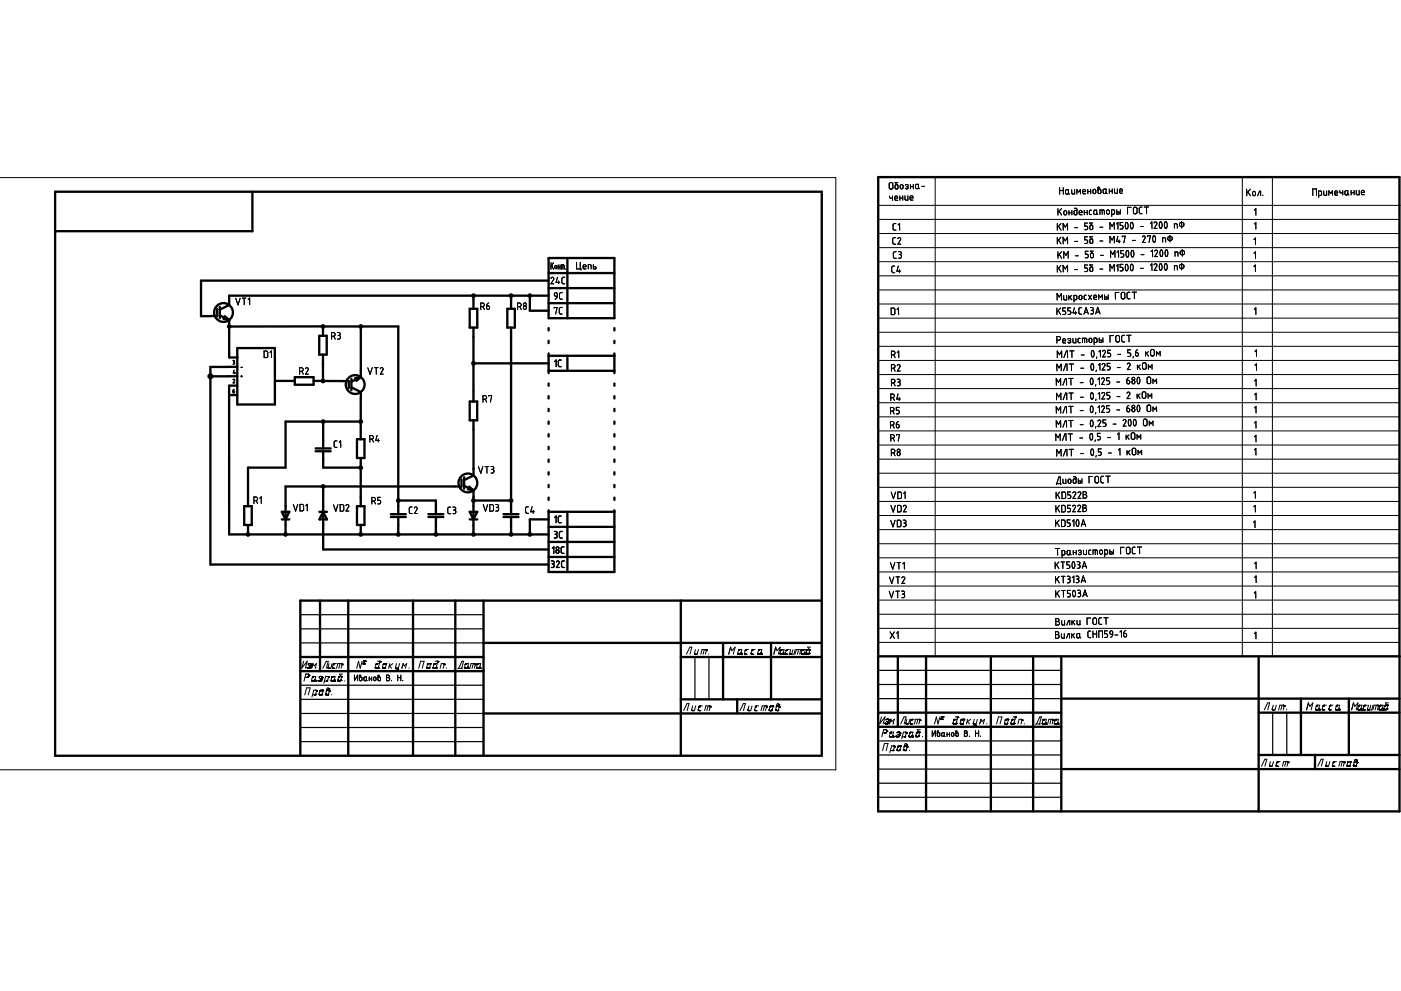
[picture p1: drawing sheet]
<svg xmlns="http://www.w3.org/2000/svg" width="420mm" height="297mm" viewBox="0 0 420 297" stroke-linecap="round" stroke-linejoin="round" font-family="sans-serif">
<g fill="none" stroke="#000" stroke-width=".36">
<path d="M166.3 108.4l.5-.5v2M167.9 107.9h.4M167.9 107.9l-.4 .2-.1 1.4 .3 .3 .6 .1M166.2 159.3l.8 .2v.5l-.3 .2M166.3 155.1l.5-.4v2M168.2 159.3l-.4 .4v1.3l.4 .3M168.2 159.3h.4M168.3 154.7l-.7 .1-.2 .3 .1 1.3 .8 .3M165.3 168.1l.9 .2v.5l-.4 .2M165.6 169h.2M165.7 164.3l.4-.4v2M165.8 169a.56 .56 0 0 1 .4 .5 .56 .56 0 0 1-.4 .6h-.5"/>
<path d="M166.5 160.2h.2M166.7 160.2a.56 .56 0 0 1 .4 .5 .56 .56 0 0 1-.4 .6h-.5M166.8 165.2v.2M166.8 165.2l.4-.4 .4 .4M166.8 165.4l.4 .5 .4-.5M166.9 168.3a.44 .44 0 0 1 .6-.1 .44 .44 0 0 1 .2 .6l-.8 1.3h.8M166.9 168.3v.1M167.6 165.2v.2M168.2 161.3h.4M168.3 165.4l.2 .4 .7 .1M169.2 163.9l-.8 .2-.1 1.3M169.3 168.1l-.7 .1-.2 .4 .1 1.3 .8 .2"/>
<path d="M90.1 188.5h54.9M90.1 184.3h54.9M90.1 192.7h54.9M208.4 196.9v12.7M212.6 196.9v12.7M90.1 218.1h54.9M90.1 205.4h54.9M90.1 209.6h54.9M90.1 213.8h54.9M263.4 205.2h54.9M263.4 200.9h54.9M263.4 209.4h54.9"/>
<path d="M381.7 213.6v12.7M385.9 213.6v12.7M90.1 222.3h54.9M263.4 239h54.9M263.4 234.8h54.9M263.4 222.1h54.9M263.4 226.3h54.9M263.4 230.5h54.9"/>
<circle cx="167.2" cy="164.3" r=".44"/>
</g>
<g fill="none" stroke="#000" stroke-width=".3">
<path d="M-.1 53.2h250.8v177.5h-250.7M266.8 58.8v.5l.3 .1M267.1 59.4h.6M267.7 58.8v1.3M267.8 55.1v1.1a.56 .56 0 0 1-.6 .5 .56 .56 0 0 1-.5-.4v-1.1a.56 .56 0 0 1 .5-.5 .56 .56 0 0 1 .6 .4M268.3 59.4h.9a.45 .45 0 0 0-.3-.7 .45 .45 0 0 0-.6 .5l.2 .8h.7M269.3 54.7h-.9l.8 .7M269.3 55.7v.6a.45 .45 0 0 1-.4 .4 .45 .45 0 0 1-.5-.4M269.3 55.7a.45 .45 0 0 0-.4-.4 .45 .45 0 0 0-.5 .4v.6M269.9 58.7v1.3M270.7 58.7v1.3M270.7 59.4h-.8"/>
<path d="M270.8 55.8a.44 .44 0 0 0-.4-.5 .44 .44 0 0 0-.4 .5v.4a.44 .44 0 0 0 .4 .4 .44 .44 0 0 0 .4-.4M270.8 55.8v.4M271.8 55.3l-.3 .2M272 55.3h-.2M272 55.3a.33 .33 0 0 1 .4 .3 .33 .33 0 0 1-.3 .4M272.1 56a.32 .32 0 0 1 .3 .3 .32 .32 0 0 1-.3 .3l-.6-.2M272.1 55.9l-.3 .1M272.3 58.7v1.3l-.9-.2v-1.1M272.9 59.3h.9a.47 .47 0 0 0-.3-.6 .47 .47 0 0 0-.6 .4l.2 .8 .7 .1M273 55.3v1.3M273.9 55.3v1.3M273.9 55.9h-.9"/>
<path d="M274.7 55.3l.7-.1 .1 1a.45 .45 0 0 1-.5 .4 .45 .45 0 0 1-.4-.4zM275.5 56.2l.3 .3M277.3 55.9h-.9M280.5 53.1v143.7M317.8 56.3v1.9M318.9 56.2v2M318.9 57.1h-1.1M319.7 56.9h.7v1a.45 .45 0 0 1-.4 .3 .45 .45 0 0 1-.4-.3zM320.4 57.9l.4 .3M321.4 56.9v.9l.3 .4M322.3 56.8v1.3l-.5 .1M324 58.1v-1.3l-.5 .8-.6-.8 .1 1.3"/>
<path d="M324.7 57.4h.9a.45 .45 0 0 0-.4-.6 .45 .45 0 0 0-.5 .4l.2 .9h.7M326.2 56.8v1.3M327.1 56.7v1.4M327.1 57.4h-.9M328.6 57.2l-.2-.4h-.4l-.2 .8a.44 .44 0 0 0 .4 .4 .44 .44 0 0 0 .4-.4v-.4M329.4 56.8l.3-.5-.2-.2-.2 .2v.7M329.4 56.8l.7 .1 .1 .8a.45 .45 0 0 1-.5 .3 .45 .45 0 0 1-.4-.3zM330.8 57l.1 .8 .5 .2M330.8 57l.2-.3h.7v1M331.7 57.7l.3 .3M331.7 57.7l-.3 .3M332.7 56.7v1.3"/>
<path d="M333.5 56.6l.1 1.4M333.6 57.3h-.9M334.2 56.6v1l.4 .3h.5v-1.3M335.8 57.3l.8-.1a.46 .46 0 0 0-.3-.6 .46 .46 0 0 0-.6 .4l.2 .9h.7M372.6 53.1v143.7M373.9 56.7v2M374.2 57.5l.8 1.2M375 56.7l-1.1 1.2M375.7 58.2l-.1-.4a.44 .44 0 0 1 .5-.5 .44 .44 0 0 1 .4 .5v.4a.44 .44 0 0 1-.4 .5 .44 .44 0 0 1-.4-.5M378.1 58.6v-1.3h-.4l-.5 1.4M378.7 58.5v.1M381.6 53.1v143.7"/>
<path d="M394.8 58.6v-2h-1.1v2M395.5 58.6l.8-.2-.1-1.1h-.8l.1 1.9M397 57.2v1l.3 .3h.6l-.1-1.3M399.6 58.5v-1.3l-.5 .8-.6-.8v1.3M400.3 57.6a.46 .46 0 0 1 .5-.4 .46 .46 0 0 1 .4 .6h-.9M400.3 57.6l.1 .8 .8 .1M401.8 57.1l.2 .7h.7M402.7 57.1v1.4M404.2 58.1v-1l-.8 .2v.8a.45 .45 0 0 0 .4 .4 .45 .45 0 0 0 .4-.4l.4 .3M405.2 57.1v1.3M406.1 57.1v1.3M406.1 57.7l-.9 .1"/>
<path d="M407.6 57v1.4l-.8-.2-.1-1.1M408.3 57.7h.9a.46 .46 0 0 0-.4-.7 .46 .46 0 0 0-.5 .5l.1 .8h.8M165.2 78.7v2M165.5 79.5l.5 1.2M166 78.7l-.8 1.2M166.4 79.7h.5l-.1 .8-.4-.1zM167.4 79.4v1.3M168 79.4v1.3M168.8 79.4v1.3M169 79.5l.2 .2v1M169 79.4h-.6v1.3M172.9 78.6v2h1.3v.3"/>
<path d="M174 78.6v2M174.9 79.9h.8l-.2-.5-.6 .1v.8l.1 .3h.7M177.9 79.3v1.3l.9-.2-.1-.4-.8-.1M263.4 61.6h156.3M263.4 78.4h156.3M263.4 74.2h156.3M263.4 70h156.3M263.4 65.8h156.3M268.1 71.2h.5M268.1 71.2l-.4 .5v1.1l.3 .3 .6 .1M268.3 79.8h-.7l-.2 .4 .1 1.3 .8 .2M268.7 67l-.7 .1-.2 .4 .1 1.3 .8 .2"/>
<path d="M268.8 75.4l-.8 .3-.1 1.3 .2 .4h.7M269.2 71.5a.45 .45 0 0 1 .6-.3 .45 .45 0 0 1 .3 .7l-.8 1.3h.9M269.3 67.4l.5-.4v2M269.4 79.7l-.4 1.6h1.1M269.4 75.4h.5a.44 .44 0 0 1 .4 .5 .44 .44 0 0 1-.4 .4M269.7 76.3h.2M269.9 76.3a.56 .56 0 0 1 .4 .5 .56 .56 0 0 1-.4 .6h-.4M317.1 79.6v2M317.1 67v2M317.1 71.1v2M317.3 62.5v2M317.3 75.5v1.9"/>
<path d="M317.5 67.8l.7 1.2M317.5 71.9l.7 1.2M317.6 63.3l.8 1.2M317.6 76.2l.8 1.2M318.2 79.6l-1.1 1.2M318.2 67l-1.1 1.2M318.2 71.1l-1.1 1.2M318.3 62.5l-1 1.2M318.3 75.4l-1 1.3M319.1 63.4l.4-.3a.76 .76 0 0 1 .2 1.3l-.6-.2zM320.2 73.1l-.1-2-.6 1.1-.7-1.1 .1 2M320.2 68.9l-.1-1.9-.6 1.1-.7-1.1 .1 2"/>
<path d="M320.4 77.4l-.1-2-.6 1.1-.7-1.1v2M320.5 63.1l.1 1.3M321.4 63.1l.1 1.3M321.4 63.8h-.8M322.2 62.4l.7 .2 .1 1.5M322.3 68.2h.9M323 63.1l-.9 .2v.8a.45 .45 0 0 0 .5 .3 .45 .45 0 0 0 .4-.3M323.2 72.3l-.9 .1M323.4 76.7h-.9M323.6 63.7h.9a.46 .46 0 0 0-.3-.6 .46 .46 0 0 0-.6 .4l.2 .8 .7 .1M325.2 63v1.3M325.2 63.7h.9"/>
<path d="M325.7 71.9a.56 .56 0 0 1 .5 .5 .56 .56 0 0 1-.4 .6h-.5M326 63l.1 1.3M326.2 79.4h-.9v.9l.7 .1 .2 .6-.2 .3-.7 .1M326.2 66.9h-.9v.9l.4-.1a.56 .56 0 0 1 .5 .6 .56 .56 0 0 1-.4 .5l-.5 .1M326.2 71h-.9v.9h.4M326.3 75.3h-.8v.9h.4a.56 .56 0 0 1 .5 .5 .56 .56 0 0 1-.5 .6h-.4M326.7 63.3l.1 .9 .6 .1M327.2 67.5l.5 .2v.8a.45 .45 0 0 1-.4 .3 .45 .45 0 0 1-.5-.3M327.2 71.6l.5 .2v.8a.45 .45 0 0 1-.4 .4 .45 .45 0 0 1-.5-.4M327.2 67.5l-.3 .2v.8M327.2 71.6l-.3 .2v.8M327.2 76l.7 .1v.8a.45 .45 0 0 1-.4 .4 .45 .45 0 0 1-.5-.4z"/>
<path d="M327.3 63l-.4 .1-.2 .2M327.7 79.4h-.9l.8 .7M327.7 66.8h-.9l.8 .8M327.7 71h-.9l.8 .7M327.9 75.3h-.9l.8 .7M328 63.3l.2-.3h.7v1M328 63.3l.1 .8 .5 .2M328.9 64l.3 .3M328.9 64l-.3 .3M330.1 76.5h.8M330.5 62.9l.1 1.4M330.7 68.1h-.8"/>
<path d="M330.7 72.2h-.8M331.2 64.2l-.2-1.2-1.1-.1v1.4M331.9 63.1l.4-.2a.76 .76 0 0 1 .2 1.3l-.6-.2zM333.4 64.2l.8-.2-.1-1.1h-.7v2M334.2 68.7v-2l-.7 1.1-.7-1.1 .1 2M334.2 72.8v-2l-.7 1.1-.7-1 .1 1.9M334.4 77.1l-.1-1.9-.6 1.1-.7-1.1 .1 2M334.8 79.7l.5-.4v1.9M334.8 67.2l.5-.5v2M334.9 62.9v1.3h.6M334.9 63.5h.6a.33 .33 0 0 1 .3 .3 .33 .33 0 0 1-.3 .4M335 75.6l.4-.5 .1 2"/>
<path d="M335.3 70.8l-.5 1.6 1.1-.1M335.6 71.9v.9M336 62.8v1.4M336.6 71v-.2h.8l-.4 2M336.8 79.2h-.9v.9l.7 .1 .2 .6M336.8 66.7h-.9v.9h.7l.2 .6M336.8 68.2l-.2 .4-.7 .1M337 75.1h-.9v.9h.5a.56 .56 0 0 1 .4 .5 .56 .56 0 0 1-.4 .6h-.5M337.7 79.3l.1-.1a1.09 1.09 0 0 1 0 2l-.3-1zM337.7 66.8l.1-.1a1.09 1.09 0 0 1 0 1.9l-.3-1zM337.9 75.2l.1-.1a1.09 1.09 0 0 1 0 1.9l-.3-.9zM339.2 79.3l.1-.1a1.09 1.09 0 0 1 0 1.9l-.3-1z"/>
<path d="M339.2 66.7h.1a1.09 1.09 0 0 1 0 1.9l-.3-1zM339.2 62.1h-1.1l.1 2M339.4 75.2l.1-.1a1.09 1.09 0 0 1 0 1.9l-.3-1zM339.9 62.6l.1 1.3 .6 .2M340.3 62.1l.5 .1 .2 .3-.1 1.4-.3 .2M340.3 62.1l-.4 .5M340.5 72.1h-.9M342.2 76.3h.9M342.5 62.1h-.6l-.3 .4 .1 1.3 .8 .3M342.6 71a.44 .44 0 0 1 .6-.3 .44 .44 0 0 1 .2 .6M342.9 67.9h-.9M343.4 71.3l-.8 1.4h.9"/>
<path d="M343.8 62.1l.1 1.9M344.1 70.9v-.2h.9l-.4 1.9M344.5 62l-1.3 .1M345 79.5l.4-.4 .1 1.9M345 67l.4-.5 .1 2M345.2 75.4l.4-.4 .1 1.9M345.9 70.8l.1-.1a1.09 1.09 0 0 1 0 1.9l-.3-1zM346.1 79.4a.45 .45 0 0 1 .6-.3 .45 .45 0 0 1 .2 .6l-.8 1.3h.9M346.1 66.8a.45 .45 0 0 1 .6-.3 .45 .45 0 0 1 .2 .7l-.8 1.3h.9M346.3 75.3a.44 .44 0 0 1 .6-.3 .44 .44 0 0 1 .2 .6l-.8 1.3h.9M347.9 79.2l.1-.1a1.09 1.09 0 0 1 0 1.9l-.3-1zM347.9 66.6l.1-.1a1.09 1.09 0 0 1 0 1.9l-.3-1z"/>
<path d="M348 75l.1-.1a1.09 1.09 0 0 1 .1 2l-.4-1zM348.7 72.6v-1.4h.5l.4 .4v1M349.4 79.1l.1-.1a1.09 1.09 0 0 1 0 2l-.3-1zM349.4 66.6l.1-.1a1.09 1.09 0 0 1 0 1.9l-.3-1zM349.6 75l.1-.1a1.09 1.09 0 0 1 0 1.9l-.3-.9zM350.9 70.5v2M351.5 71.6v-.5a.78 .78 0 0 0-1.3 .2l.2 .7 .7 .1M351.5 71.6l-.4 .5M353.1 68.4v-1l-.4-.3h-.5v1.3M353.3 76.8l-.1-1.1-.8-.2v1.3M353.9 75.9v-.3a.77 .77 0 0 1 1.3-.3v.6a.77 .77 0 0 1-1.2 .2l-.1-.2M354.4 78.9v2"/>
<path d="M354.4 66.4v1.9M354.6 74.8v2M355 79.7l-.2-.4h-.6a.63 .63 0 0 0-.5 .6 .63 .63 0 0 0 .5 .6l.6-.1 .2-.7M355 67.1v.4a.77 .77 0 0 1-1.2 .2l-.1-.6 .2-.3h.9l.2 .3M376 79.9l.5-.5v2M376.1 71.8l.4-.4v1.9M376.1 75.9l.4-.4v2M376.2 63l.4-.5v2M376.2 67.1l.4-.4v1.9M72 89.4l-.6 2-.7-2M73.2 89.4v1.9M73.8 89.3l-1.1 .1"/>
<path d="M74.4 89.8l.5-.5v2M101.2 99.7h.4a.44 .44 0 0 1 .5 .4 .44 .44 0 0 1-.5 .4M144.2 91.9h.5a.55 .55 0 0 0 .6-.5 .55 .55 0 0 0-.6-.6h-.5v2M144.8 91.9l.5 .9M145.9 91.7h.5a.48 .48 0 0 1 .4 .7 .48 .48 0 0 1-.9-.1zM146.6 90.8l-.5 .3-.2 .6M155.2 91.9h.6a.55 .55 0 0 0 .5-.6 .55 .55 0 0 0-.5-.5h-.6v2M155.9 91.9l.4 .9M157.9 92.1a.45 .45 0 0 0-.7-.3 .45 .45 0 0 0 0 .8 .45 .45 0 0 0 .7-.3v-.2M165.2 83.4a.44 .44 0 0 1 .6-.3 .44 .44 0 0 1 .2 .7l-.8 1.3h.9M166.2 92.4v-.2h.9l-.5 1.9M166.3 88.4l.2 .3 .6 .1"/>
<path d="M166.3 88.1l.2-.3h.4l.2 1M166.3 88.1v.3M167.1 88.8l-.2 .6-.4 .3M167.2 83.1l-.4 1.5h1.1M167.4 80.1h.6M167.5 84.2v.9M168.6 92.2h-.7l-.2 .4 .1 1.3 .8 .2M168.7 87.7l-.7 .1-.2 .3v1.4l.9 .2M169.4 83.1l-.7 .1-.2 .3 .1 1.4 .8 .2M169.7 80.6v.1M176.4 80.6v-1.3l.8 .2 .1 1.1M263.4 99.6h156.3"/>
<path d="M263.4 95.4h156.3M263.4 91.1h156.3M263.4 86.9h156.3M263.4 82.7h156.3M268.4 92.8l-.1 1.3-1 .2v-1.9h.8l.3 .4M269 92.8l.5-.5v2M269.7 80.8v.9M316.9 92.4l.1 1.9M317.4 93.1l.7 1.2M317.5 80.4l.7 1.1M318.1 92.3l-1.1 1.3M318.4 89.9l-.1-2-.6 1.1-.7-1v1.9"/>
<path d="M319.6 92.3h-.9v.9h.7l.2 .6M319.6 93.8l-.2 .4-.7 .1M319.9 88.6v1.3l-.8-.2-.1-1.1M320.2 81.5l-.1-2-.6 1.1-.7-1.1 .1 2M320.5 88.6v1.3M320.8 89l.6 .9M321.1 92.3h-.9l.1 .9h.6l.2 .6-.2 .4-.6 .1M321.4 88.6l-.9 .6M322.1 89.9l.8-.2-.1-1.1-.7-.1v2M322.2 92.2l-.4 1.6h1.1M322.3 80.8h.9M322.6 93.3v.9"/>
<path d="M323.5 93.8l.3 .3 .6 .1M323.6 89a.44 .44 0 0 1 .4-.5 .44 .44 0 0 1 .5 .4v.5a.44 .44 0 0 1-.4 .4 .44 .44 0 0 1-.5-.4v-.4M324.4 92.2l-.8 .2v1.4M325.8 88.5l-.6 .1-.1 .9 .2 .3h.5M326.2 93.6h-.9M326.4 94.1l-.7-1.9-.6 2M326.4 88.5l.9 1.3M327 92.2h.5a.44 .44 0 0 1 .4 .4 .44 .44 0 0 1-.4 .4M327.2 80.1l.5 .1v.8a.45 .45 0 0 1-.4 .4 .45 .45 0 0 1-.5-.3M327.2 80.1l-.3 .1v.8M327.3 88.5l-.8 1.3M327.5 93h-.2"/>
<path d="M327.5 93a.56 .56 0 0 1 .4 .6 .56 .56 0 0 1-.4 .5h-.4M328 89.1h.9a.47 .47 0 0 0-.3-.7 .47 .47 0 0 0-.6 .5l.2 .8h.7M329.7 93.5l-.9 .1M329.9 94.1l-.7-2-.6 2M330.6 89.7v-1.3l-.5 .8-.6-.8v1.3M330.7 80.6l-.8 .1M331.3 88.4v1.3h.5a.33 .33 0 0 0 .4-.3 .33 .33 0 0 0-.4-.4h-.5M332.4 88.4v1.3M334.2 81.3v-2l-.7 1.1-.7-1.1 .1 2M335.6 87.7h-1.1v1.9M336.5 87.7l.8 .1 .1 1.4a.56 .56 0 0 1-.6 .4 .56 .56 0 0 1-.5-.4l-.1-1.1zM336.8 80.8l-.2 .4h-.7"/>
<path d="M338.4 87.6l-.3 .2-.1 1.3 .2 .4 .7 .1M338.9 87.6h-.5M340.2 87.6v1.9M340.8 87.6h-1.3M342.9 80.4l-.9 .1M353.1 80.9v-1l-.4-.3h-.5v1.3M376.2 92.7l.4-.4v2M69.8 108l.5 .1-.2 .4M69.8 117.2h.3a.32 .32 0 0 1 .3 .3 .32 .32 0 0 1-.3 .3zM69.9 113.8l.3-.2 .2 .3-.5 .9h.5M69.9 113.8h.1M70 108.5h.1"/>
<path d="M70.1 108.5l.3 .4M70.2 110.9l-.2 .9h.6M70.2 116.7l-.3 .5M70.4 108.9l-.5 .3M70.4 111.5v.5M72.4 112.5l.1 .5M72.7 112.8h-.5M72.7 110.1h-.5M79.2 105.2l1 .2 .1 1.3-.2 .4-.9 .1zM81 105.6l.4-.4v2M90.4 110.2h-.6l.1 2M90.4 110.2a.55 .55 0 0 1 .5 .6 .55 .55 0 0 1-.5 .5h-.5"/>
<path d="M90.5 111.3l.5 .9M91.6 110.5a.45 .45 0 0 1 .6-.3 .45 .45 0 0 1 .2 .6l-.8 1.4h.9M99.4 100.8h.6a.55 .55 0 0 0 .5-.6 .55 .55 0 0 0-.5-.5h-.6l.1 2M100.1 100.8l.5 .9M101.4 100.5h.2M101.6 100.5l.4 .3v.6l-.8 .2M111.6 110.2l-.6 2-.7-2M112.8 110.2l.1 2M113.4 110.2h-1.1M114 110.5a.44 .44 0 0 1 .6-.3 .44 .44 0 0 1 .3 .6l-.8 1.3h.8M144.9 119.7h.5a.55 .55 0 0 0 .5-.6 .55 .55 0 0 0-.5-.5h-.6l.1 2M145.5 119.7l.5 .8"/>
<path d="M146.6 118.8v-.2l.9-.1-.4 2M263.4 116.5h156.3M263.4 112.3h156.3M263.4 108h156.3M263.4 103.8h156.3M267.4 106.4h.5a.55 .55 0 0 0 .5-.6 .55 .55 0 0 0-.5-.5h-.6l.1 1.9M267.4 110.4h.5a.55 .55 0 0 0 .5-.6 .55 .55 0 0 0-.5-.5h-.6l.1 2M267.4 114.8h.5a.55 .55 0 0 0 .5-.6 .55 .55 0 0 0-.5-.5h-.6l.1 2M267.7 119.2h-.6M267.7 119.2a.55 .55 0 0 0 .5-.6 .55 .55 0 0 0-.5-.5h-.6l.1 2M267.8 119.2l.5 .9M268 106.3l.5 .9"/>
<path d="M268 110.4l.5 .9M268 114.8l.5 .9M269.1 113.7h.4a.44 .44 0 0 1 .5 .4 .44 .44 0 0 1-.5 .4M269.1 109.6a.44 .44 0 0 1 .6-.3 .44 .44 0 0 1 .2 .6l-.8 1.3h.9M269.1 105.7l.4-.5 .1 2M269.3 114.5h.2M269.3 118.1l-.4 1.5h1.1M269.5 114.5l.5 .5M269.7 119.2v.8M270 115l-.2 .6h-.7M316.9 102l1.1-.3-.2-.8h-.9l.1 1.9M318.1 115.5v-2l-.7 1.1-.6-1.1v2"/>
<path d="M318.2 119.8v-1.9l-.7 1.1-.7-1.1 .1 1.9M318.3 111.1l-.1-1.9-.6 1.1-.7-1.1 .1 1.9M318.4 107.2v-2l-.7 1.1-.6-1.1v2M318.7 102.2h.9a.46 .46 0 0 0-.3-.7 .46 .46 0 0 0-.6 .4l.2 .9h.7M319.1 107.2l.7-2h.3l.1 2M319.9 115.4l-.1-1.9h-.3l-.7 1.9M319.9 119.8v-2h-.3l-.8 2M320 111.1v-2h-.3l-.8 2M320.6 102.1h.2M320.8 101.5a.33 .33 0 0 1 .3 .3 .33 .33 0 0 1-.3 .3M320.8 101.5l-.6 .2M320.8 102.1a.33 .33 0 0 1 .3 .3 .33 .33 0 0 1-.3 .4l-.5-.2"/>
<path d="M321.1 113.4l.1 2M321.2 117.8v2M321.3 109.1l.1 2M321.5 105.2v1.9M321.8 113.4h-1.3M321.9 117.8h-1.3M322 109.1h-1.3M322.1 105.2h-1.3M322.6 101.4l.1 1.3-.9-.1v-1.1M324 101.4l-.7 .2v.8l.2 .3h.5M324 119.1h.9M324.1 110.4h.9"/>
<path d="M324.8 114.7h-.8M325.1 106.4h-.8M325.3 101.4v1.3M325.9 101.7v1M325.9 101.7l-.3-.3h-1v1.3M326.6 101.6l.4-.2a.76 .76 0 0 1 .3 1.2l-.6-.1zM327.2 113.4h.1a1.09 1.09 0 0 1 0 1.9l-.3-1zM327.2 117.8l.1-.1a1.09 1.09 0 0 1 .1 1.9l-.4-.9zM327.3 109.1l.1-.1a1.09 1.09 0 0 1 .1 1.9l-.4-.9zM327.5 105.2l.1-.1a1.09 1.09 0 0 1 0 1.9l-.3-1zM328.6 115.3l-.1 .4M328.7 119.6l-.1 .5"/>
<path d="M328.8 111l-.1 .4M328.9 107l-.1 .4M329 102.3l-.2 .3-.7 .1M329 102.3l-.1-.8-.8-.2v2M329.3 113.7l.4-.4v2M329.3 118.1l.5-.5v2M329.4 109.4l.5-.4v1.9M329.6 105.5l.4-.5v2M329.6 101.3l.1 1.3h.5a.33 .33 0 0 0 .3-.3 .33 .33 0 0 0-.3-.3h-.6M330.3 113.6a.45 .45 0 0 1 .6-.3 .45 .45 0 0 1 .3 .6l-.8 1.3h.9M330.4 118a.44 .44 0 0 1 .6-.3 .44 .44 0 0 1 .3 .6l-.8 1.3h.8M330.5 109.3a.44 .44 0 0 1 .6-.3 .44 .44 0 0 1 .2 .6l-.8 1.3h.9"/>
<path d="M330.7 105.3a.44 .44 0 0 1 .6-.3 .44 .44 0 0 1 .2 .6l-.8 1.4h.9M330.8 101.3v1.3M332.8 113.2h-.9v.9l.7 .1 .2 .3-.2 .6-.7 .1M332.8 117.6h-.8v.9h.6l.3 .4M332.8 118.9l-.2 .6-.6 .1M332.9 108.9h-.9l.1 .9h.6l.3 .6-.3 .4-.6 .1M333.1 105h-.9v.9h.7l.2 .4M333.1 106.3l-.2 .6-.7 .1M334 100.6h-1.1v2M335 118.9h.9M335.1 102.5h.2M335.1 110.2h.9"/>
<path d="M335.7 102.1l-.4 .4M335.7 102.1v-1.1a.56 .56 0 0 0-.5-.5 .56 .56 0 0 0-.6 .5l.1 1.3 .4 .2M335.8 114.5h-.9M336.1 106.2h-.9M337.2 100.5l-.8 .2v1.4l.2 .3 .7 .1M337.9 114l.8 .2-.1 .8-.6-.1zM338 117.8a.44 .44 0 0 1 .6-.3 .44 .44 0 0 1 .2 .7l-.8 1.3h.9M338.1 109.1a.45 .45 0 0 1 .6-.3 .45 .45 0 0 1 .2 .7l-.8 1.3h.9M338.6 100.5v2M338.6 113.1l-.5 .3-.2 .6M339.1 104.9h-.9v.8h.5a.56 .56 0 0 1 .4 .6 .56 .56 0 0 1-.4 .5h-.5M339.2 100.5h-1.3"/>
<path d="M339.9 106.8l-.1 .5M340.5 105.7h.5a.48 .48 0 0 1 .4 .7 .48 .48 0 0 1-.9 0zM341 118.1v1.3M341.1 109.4v1.3M341.2 104.8l-.5 .3-.2 .6M341.2 113.2l.1-.1a1.09 1.09 0 0 1 0 1.9l-.3-1zM341.3 118.6l.6 .8M341.4 109.9l.6 .8M341.9 118.1l-.9 .7M342 109.4l-.9 .7M343 119.4h.2M343.1 110.7h.2"/>
<path d="M343.5 105.4l.1 1.3M343.6 118.9v-1.1a.55 .55 0 0 0-.5-.4 .55 .55 0 0 0-.6 .5l.1 1.3 .4 .2M343.7 118.9l-.5 .5M343.7 109.2l-.4-.5-.6 .2-.1 1.4 .5 .4M343.7 109.2v1.1M343.7 110.2l-.4 .5M343.8 105.9l.6 .8M344 113.5v1.1M344.4 105.4l-.8 .7M344.4 113l.6 .2 .1 1.3a.56 .56 0 0 1-.5 .5 .56 .56 0 0 1-.6-.4M344.4 113l-.4 .5M345.3 104.8l.8 .2 .1 1.3a.56 .56 0 0 1-.6 .4 .56 .56 0 0 1-.5-.4v-1.1z"/>
<path d="M345.4 119.4v-1.4l-.6 .8-.5-.7v1.3M345.5 110.7v-1.4l-.6 .8-.5-.7v1.3M346.9 115l-.1-1.4-.5 .8-.5-.7v1.3M347.9 106.7v-1.3l-.5 .7-.6-.7v1.3M376.3 114.2l.4-.5v2M376.3 118.3l.4-.4v1.9M376.4 105.3l.4-.4v2M376.4 109.5l.4-.4v1.9M100.6 132.1l-.4 .5v1.1l.2 .4h.7M101.1 132.1h-.5M101.7 132.5l.5-.4v2M110.9 131.6h.6a.55 .55 0 0 0 .5-.5 .55 .55 0 0 0-.6-.6h-.5v2"/>
<path d="M111.6 131.6l.4 .9M113.1 130.5l-.4 1.5h1.1M113.4 131.6l.1 .9M144.8 139.9l-.6 2-.7-2M146 139.8v2M146.6 139.8l-1.1 .1M147.2 139.8h.5a.44 .44 0 0 1 .4 .5 .44 .44 0 0 1-.4 .4 .56 .56 0 0 1 .4 .5 .56 .56 0 0 1-.4 .6h-.4M263.4 137.6h156.3M263.4 133.4h156.3M263.4 129.2h156.3M263.4 124.9h156.3M263.4 120.7h156.3"/>
<path d="M267.1 123.2h.5a.55 .55 0 0 0 .5-.5 .55 .55 0 0 0-.5-.6h-.6l.1 2M267.1 127.4h.5a.55 .55 0 0 0 .5-.5 .55 .55 0 0 0-.5-.6h-.6l.1 2M267.7 130.3h-.6l.1 1.9M267.7 130.3a.55 .55 0 0 1 .5 .5 .55 .55 0 0 1-.5 .6M267.7 131.4h-.6M267.7 123.2l.5 .9M267.7 127.4l.5 .9M267.8 131.4l.5 .8M267.8 134.7h-.5v1.9M267.9 134.7a.55 .55 0 0 1 .5 .5 .55 .55 0 0 1-.5 .5l-.6 .1M268 135.7l.4 .9M268.8 127.2h.4a.48 .48 0 0 1 .5 .7 .48 .48 0 0 1-.9-.1z"/>
<path d="M268.9 130.5v-.3h.9l-.4 2M269.4 126.3l-.4 .3-.2 .6M269.7 122.1h-.9v.9h.4a.56 .56 0 0 1 .5 .5 .56 .56 0 0 1-.4 .6h-.5M318 132.1l-.1-2-.6 1.1-.7-1.1 .1 2M318.1 123.8v-1.9l-.7 1.1-.6-1.1v1.9M318.1 128.1v-2l-.7 1.1-.6-1.1v2M318.2 136.7v-2l-.6 1.1-.7-1v1.9M319.7 132v-2l-.3 .1-.8 2M319.9 128l-.1-2-.3 .1-.7 1.9M319.9 123.8l-.1-2h-.3l-.7 2M320 136.7v-2h-.4l-.7 2M321 130v2"/>
<path d="M321.1 126l.1 2M321.1 121.8l.1 2M321.3 134.7v2M321.6 130h-1.3M321.8 126h-1.3M321.8 121.8h-1.3M321.9 134.7h-1.3M324 123.1h.8M324.7 131.3h-.9M324.8 127.3h-.8M325 135.9l-.9 .1M327 130h.1a1.09 1.09 0 0 1 0 1.9l-.3-1z"/>
<path d="M327.2 126h.1a1.09 1.09 0 0 1 0 1.9l-.3-1zM327.2 121.8l.1-.1a1.09 1.09 0 0 1 0 1.9l-.3-.9zM327.3 134.7l.1-.1a1.09 1.09 0 0 1 0 1.9l-.3-1zM328.5 131.9l-.1 .4M328.6 127.9l-.1 .4M328.6 123.7l-.1 .4M328.8 136.5l-.1 .5M329.3 126.2a.44 .44 0 0 1 .6-.3 .44 .44 0 0 1 .2 .6M329.3 122.1l.4-.4v1.9M330 129.9h-.9v.9h.5a.56 .56 0 0 1 .4 .5 .56 .56 0 0 1-.4 .6h-.5M330.1 126.5l-.8 1.4 .9-.1M330.3 134.5h-.9v.9h.4a.56 .56 0 0 1 .5 .6 .56 .56 0 0 1-.4 .5h-.5"/>
<path d="M330.3 122a.45 .45 0 0 1 .6-.3 .45 .45 0 0 1 .3 .6l-.8 1.3h.9M331.7 125.9h-.9v.8h.4a.56 .56 0 0 1 .5 .6 .56 .56 0 0 1-.4 .5h-.5M332.1 131.1h.9M332.8 121.6h-.9v.9h.4a.56 .56 0 0 1 .5 .5 .56 .56 0 0 1-.4 .6h-.5M333.3 135.8h-.9M334.7 127.1h-.9M334.9 122.9h.9M335.1 130.2l.5-.4v2M335.4 134.9l.5-.5v2M336.8 126.1a.44 .44 0 0 1 .6-.3 .44 .44 0 0 1 .2 .6M337.7 126.4l-.9 1.3h.9M337.7 130.4v1.3"/>
<path d="M337.9 122.4l.8 .2-.1 .8-.6-.1zM338 135v1.4M338 130.8l.6 .9M338.3 135.5l.6 .9M338.6 121.5l-.5 .3-.2 .6M338.6 125.8h.1a1.09 1.09 0 0 1 0 1.9l-.3-1zM338.6 130.4l-.9 .7M338.9 135l-.9 .7M339.5 129.8l.8 .1 .1 1.3a.56 .56 0 0 1-.6 .5 .56 .56 0 0 1-.5-.4l-.1-1.2zM339.6 135.9l-.1-1.1a.55 .55 0 0 1 .6-.5 .55 .55 0 0 1 .5 .5v1.1a.56 .56 0 0 1-.5 .4 .56 .56 0 0 1-.6-.4M340.1 125.8l.1-.1a1.09 1.09 0 0 1 0 1.9l-.3-.9zM341.2 121.6l.1-.1a1.09 1.09 0 0 1 0 1.9l-.3-1z"/>
<path d="M342.1 131.6v-1.3l-.5 .8-.6-.8v1.4M342.4 136.3v-1.3l-.6 .7-.5-.7v1.3M344 126.1l-.4-.5-.6 .3-.1 1.3a.56 .56 0 0 0 .6 .4 .56 .56 0 0 0 .5-.4M344 126.1v1.1M345.1 122.9v-1.1a.56 .56 0 0 0-.6-.4 .56 .56 0 0 0-.5 .4v1.1M345.1 122.9a.56 .56 0 0 1-.5 .5 .56 .56 0 0 1-.6-.5M345.8 127.6v-1.3l-.6 .7-.5-.7v1.3M345.8 123.3v-1.3l.5 .8 .5-.8 .1 1.3M376.2 134.9l.4-.5 .1 2M376.2 122.3l.5-.5v2M376.2 126.8l.4-.5 .1 2M376.2 130.9l.4-.4 .1 1.9"/>
<path d="M76.2 150.1h.5a.55 .55 0 0 0 .5-.6 .55 .55 0 0 0-.5-.5h-.6l.1 1.9M76.8 150.1l.5 .8M77.9 149.4l.4-.5 .1 2M89.3 151.2l-.6 2-.7-2M89.9 151.2l1.1 .2 .1 1.3-.2 .4-.9 .1zM91.7 151.6l.4-.4 .1 1.9M101.3 151.3l-.6 1.9-.7-1.9M102 151.3l1 .2 .1 1.3-.2 .4h-.9zM103.8 151.4l-.1 .2M103.8 151.4a.44 .44 0 0 1 .6-.1 .44 .44 0 0 1 .2 .6l-.8 1.3h.8M112 149.1a.55 .55 0 0 1 .6 .5 .55 .55 0 0 1-.5 .6h-.6M112.1 149.1h-.6v2"/>
<path d="M112.2 150.2l.4 .8M113.3 151h.4M114.1 149.1h-.8v.8l.6 .1 .3 .6M114.2 150.6l-.5 .4M123.6 152h-.7l-.2 .4 .1 1.3 .8 .2M124.3 152.3a.44 .44 0 0 1 .6-.3 .44 .44 0 0 1 .2 .6l-.8 1.3h.9M134.3 152.5l.1 1.3 .8 .2M135.1 152l-.6 .1-.2 .4M135.8 152h.4a.44 .44 0 0 1 .5 .4 .44 .44 0 0 1-.4 .5M135.8 154h.5M136 152.9h.2M136.3 152.9l.4 .4-.1 .4-.3 .3"/>
<path d="M146.2 151.3l-.6 1.9-.7-1.9M147.4 140.7h.3M148 152.8l-.4 .4M148 152.8l-.1-1.3-1-.2v1.9h.7M148.7 151.2h.4a.44 .44 0 0 1 .4 .4 .44 .44 0 0 1-.4 .5 .56 .56 0 0 1 .5 .5 .56 .56 0 0 1-.5 .6h-.4M149.1 152.1h-.2M158.5 151.9l-.7 .1-.2 .3 .1 1.4 .8 .2M159.6 151.9l-.4 1.5h1.1M159.9 153v.8M263.4 158.7h156.3M263.4 154.5h156.3M263.4 150.3h156.3"/>
<path d="M263.4 146.1h156.3M263.4 141.8h156.3M268.4 155.9l-.6 2-.7-1.9M268.5 151.5l-.6 2-.7-2M268.6 147.5l-.7 2-.6-2M269.1 155.9l1 .2 .1 1.4-.2 .3-.9 .1zM269.2 151.5l1 .2 .1 1.3-.2 .4-.9 .1zM269.2 147.5l1.1 .2 .1 1.3-.3 .4-.8 .1zM270.8 155.9h.5a.44 .44 0 0 1 .4 .4 .44 .44 0 0 1-.4 .5M270.9 151.8a.45 .45 0 0 1 .6-.3 .45 .45 0 0 1 .2 .6l-.7 1.3h.8M271 147.9l.4-.5 .1 2M271.1 156.8h.2"/>
<path d="M271.3 156.8a.56 .56 0 0 1 .4 .5 .56 .56 0 0 1-.4 .6h-.4M316.6 155.9v2M316.6 151.5l.1 2M316.7 147.5v2M317 156.6l.7 1.2M317.1 152.3l.7 1.2M317.1 148.3l.7 1.2M317.6 155.9l-1 1.2M317.7 151.5l-1 1.2M317.8 147.5l-1.1 1.2M318 144.9v-1.9h-.5l-.6 2M318.1 145.3v-.4l-1.3 .1v.3"/>
<path d="M318.4 151.5l1 .2 .1 1.3-.2 .4-.9 .1zM318.5 147.5l1 .2 .1 1.3-.2 .4-.9 .1zM319 155.9h-.7v1.9l1.1-.2v-1.3l-.4-.4M319.6 143.6l.1 1.3h-.6l-.3-.3v-1M320.4 143.8l.3-.2a.76 .76 0 0 1 .3 1.2l-.6-.1zM321 155.8h-.9v.9h.4a.56 .56 0 0 1 .5 .5 .56 .56 0 0 1-.5 .6h-.4M321 151.4h-.9l.1 .9h.4a.56 .56 0 0 1 .5 .6 .56 .56 0 0 1-.5 .5h-.4M321.1 147.4h-.9v.9h.5a.56 .56 0 0 1 .4 .6 .56 .56 0 0 1-.4 .5h-.4M321.6 156.3l.5-.5v2M321.7 151.8a.44 .44 0 0 1 .6-.3 .44 .44 0 0 1 .2 .6M321.8 147.8a.44 .44 0 0 1 .5-.4 .44 .44 0 0 1 .3 .7l-.8 1.3h.9M321.9 142.9l.8 .2v1.4"/>
<path d="M322.5 152.1l-.8 1.3h.9M322.7 143.6l-.8 .1v.8a.45 .45 0 0 0 .4 .4 .45 .45 0 0 0 .4-.4M322.9 155.9l.1-.1a1.09 1.09 0 0 1 0 1.9l-.3-1zM323.2 151.7a.45 .45 0 0 1 .6-.3 .45 .45 0 0 1 .2 .6l-.8 1.4h.9M323.3 147.7a.44 .44 0 0 1 .6-.3 .44 .44 0 0 1 .2 .6l-.8 1.4h.9M323.4 143.5v1.3h.5a.33 .33 0 0 0 .4-.3 .33 .33 0 0 0-.4-.3h-.5M324.5 143.5v1.3M324.7 151.4h.6a.44 .44 0 0 1 .4 .4 .44 .44 0 0 1-.4 .4 .54 .54 0 0 1 .6 .6 .54 .54 0 0 1-.6 .5l-.5 .1zM324.8 152.3h.5M324.8 148.3h.6M325.4 147.4a.44 .44 0 0 1 .4 .4 .44 .44 0 0 1-.4 .4M325.4 147.4h-.6v2l.6-.1a.55 .55 0 0 0 .5-.5 .55 .55 0 0 0-.5-.6"/>
<path d="M325.4 157.2h-1M325.6 157.7l-.7-2-.6 2M327.7 142.8h-1.1v2M328.8 142.8l-.4 .4M328.8 142.8h.2M329 142.8l.4 .2 .1 1.3a.56 .56 0 0 1-.6 .5 .56 .56 0 0 1-.5-.5v-1.1M331 142.7l-.8 .3-.1 1.3 .2 .4h.7M332.3 142.7v2M333 142.7h-1.4M375.9 156.6l.5-.4v1.9M376 147.8l.5-.5v2M376 151.9l.5-.4v2"/>
<path d="M263.4 179.9h156.3M263.4 175.7h156.3M263.4 171.4h156.3M263.4 167.2h156.3M263.4 163h156.3M268 177.2l-.6 2-.7-2M268.1 172.9l-.7 2-.7-1.9M268.4 168.6l-.7 2-.7-2M269.2 177.2v2M269.3 172.9v2M269.6 168.6v2M269.7 177.2h-1.1"/>
<path d="M269.8 172.9h-1.1M270.1 168.6h-1.1M270.4 177.2h.4a.44 .44 0 0 1 .5 .4 .44 .44 0 0 1-.5 .4M270.5 173.2a.45 .45 0 0 1 .6-.3 .45 .45 0 0 1 .2 .6M270.6 178.1h.2M270.8 169l.4-.4v1.9M270.8 178l.4 .3 .1 .4M271.3 173.5l-.8 1.4 .9-.1M271.3 178.7l-.2 .4-.7 .1M316.4 168.5l.1 2M316.5 172.8l.1 2M316.6 177v2"/>
<path d="M316.8 169.2l.8 1.2M317 173.5l.7 1.2M317 177.8l.7 1.2M317.1 164.4l.1 2M317.5 168.5l-1.1 1.2M317.6 172.8l-1 1.2M317.7 177l-1.1 1.2M317.8 164.4h-1.3M318.2 168.4h1.1M318.5 166.3l.8-.1-.1-1.1-.7-.1v2M318.7 168.4l.1 2M318.8 172.7l.1 2"/>
<path d="M318.9 177v2M319.4 172.7l-1.1 .1M319.4 177h-1.1M320 170.4h.4M320 172.7h.5a.44 .44 0 0 1 .4 .4 .44 .44 0 0 1-.4 .5M320.2 165h.7v1a.45 .45 0 0 1-.4 .3 .45 .45 0 0 1-.5-.3zM320.3 173.6h.2M320.5 173.6a.56 .56 0 0 1 .5 .5 .56 .56 0 0 1-.5 .6h-.4M320.6 178.9h-.5M320.8 168.4h-.9l.1 .9 .6 .1 .2 .3v.5l-.4 .2M320.9 166l.3 .3M321 177h-.9v.8h.5a.56 .56 0 0 1 .4 .6 .56 .56 0 0 1-.4 .5"/>
<path d="M321.6 173.1l.4-.4 .1 2M321.7 168.5l.1-.1a1.09 1.09 0 0 1 0 1.9l-.3-1zM321.9 165v1.3M321.9 177h.1a1.09 1.09 0 0 1 0 1.9l-.3-1zM322.7 172.7h.4a.44 .44 0 0 1 .5 .4 .44 .44 0 0 1-.5 .4M322.7 165l.1 1.3M322.7 165.6h-.8M322.9 173.5h.2M323 168.4h.4a.44 .44 0 0 1 .5 .4 .44 .44 0 0 1-.4 .4M323.1 173.5l.4 .3v.6l-.8 .2M323.2 176.9h.4a.44 .44 0 0 1 .5 .4 .44 .44 0 0 1-.5 .5M323.2 169.2h.2"/>
<path d="M323.4 177.8h.2M323.4 165.2l.1-.1a.4 .4 0 0 1 .5-.1 .4 .4 0 0 1 .1 .6h-.1M323.4 166l.6 .3M323.5 169.2a.56 .56 0 0 1 .4 .6 .56 .56 0 0 1-.4 .5h-.5M323.6 177.8l.5 .4M324 165.6h-.3M324 165.6a.33 .33 0 0 1 .3 .3 .33 .33 0 0 1-.3 .4M324.1 178.4l-.2 .4-.7 .1M324.1 178.2v.2M324.7 169.8h1M325.4 174.1h-1M325.6 174.6l-.7-2-.6 2"/>
<path d="M325.8 164.9v1.3l-.8-.1-.1-1.2M325.9 178.3h-1M325.9 170.3l-.7-2-.6 2M326.1 178.8l-.7-1.9-.7 2M326.5 165.9l.1 .3h.6M327.1 164.9l-.6 .2v.8M328.4 164.9l.1 1.3M329.1 166.2l-.2-1.3h-1.1v1.3M329.8 165.7v-.4a.44 .44 0 0 1 .4-.5 .44 .44 0 0 1 .4 .5v.4a.44 .44 0 0 1-.4 .4 .44 .44 0 0 1-.4-.4M331.3 166.1l.8-.1-.1-1.2h-.7v2M332.8 164.8v1.3h.6a.33 .33 0 0 0 .3-.3 .33 .33 0 0 0-.3-.4M332.8 165.4h.6"/>
<path d="M333.9 164.8v1.3M337.1 164l-1.1 .1 .1 2M338 164.1l.8 .1 .1 1.4a.56 .56 0 0 1-.5 .4 .56 .56 0 0 1-.6-.4v-1.1zM340.4 164l-.8 .2v1.3l.2 .4 .7 .1M341.7 164l.1 1.9M342.4 164h-1.3M376.2 177.8l.4-.5v2M376.3 169l.4-.5v2M376.3 173.1l.4-.4v1.9M91.1 198.2l-.6 2.1 1.6-2.1-.5 2.1M92.4 199.1h.1M92.6 198.9l-.1 .1"/>
<path d="M92.8 198.9h-.2M92.8 198.9h.1M92.8 199.6h.1M92.9 198.9h.1M92.9 199.6h.1M92.9 199.6l.2 .1M93 199.6h.1M93 199.5l-.5 .1M93 198.9l.2 .4M93 199.7h.1M93.1 199.7h.1M93.1 199.9h.1"/>
<path d="M93.1 199.9l-.1 .2M93.1 199.7v.1M93.1 199.7v.2M93.1 199.8h.1M93.1 198.9l-.7 .2M93.2 198.9l.1 .1M93.2 199.4l-.2 .1M93.3 199.2h.1M93.3 199.1h.1M93.3 199.3l-.3 .2M98.7 198.9l-.3 1.3M99.6 198.9l-.4 1.4-.8-.1"/>
<path d="M99.9 199.2h.1M99.9 199.2l-.1 1.1M99.9 199.1v.1M100 199.1h.1M100 199.1h-.1M100.1 199h.1M100.1 199l-.1 .1M100.3 198.9h-.1M100.9 198.9l-.8 .1M102 198.9l-.4 1.4M102.4 198.9h.1M102.5 198.9h.1"/>
<path d="M102.5 199h.1M102.5 199l-1.2-.1-.4 1.4M102.6 199v.2M102.6 199.1h.1M102.6 199.2h.1M102.6 199.2l-.3 1.1M108.6 198.2l-.6 2.1-.5-2.1-.5 2.1M108.9 198.9h.1M108.9 199h.1M108.9 198.9v.1M109 198.2l-.1 .7h.4M109 198.2h.1"/>
<path d="M109.1 198.2h.1M109.1 198.1h.1M109.1 198.1v.1M109.1 198.1l.4 .1M109.1 198.1l-.1 .1M109.1 199h.1M109.2 198.1h.1M109.2 199h.1M109.2 198.9v.1M109.2 198.9h.1M109.3 198.9h.1M109.3 198.9h-.1"/>
<path d="M109.3 198.8v.1M109.4 198.1h.1M109.4 198.2h.1M109.4 198.2l-.1 .6M109.5 198.2h.1M112.8 199.1h.1M112.8 199.1l-.3 1.1M112.9 199h.1M112.9 199l-.1 .1M113 198.9l-.1 .1M113.2 198.2h.7M113.8 198.9l-.9 .1"/>
<path d="M113.8 198.2h.1M113.9 198.2h.1M113.9 198.3h.1M113.9 198.2l-.5 2M113.9 198.4h.1M114.9 199.2h.1M114.9 199.1h.1M115 199.1h.1M115 199.1l-.3 1.1 .7 .1 .2-.3M115 199h.1M115.1 199h.1M115.2 198.9l-.1 .1"/>
<path d="M115.3 198.9h.1M115.6 198.9h.1M115.6 198.9l.2 .1M115.7 198.9h.1M115.7 198.9l-.7 .2M115.7 198.9l.1 .3M115.8 199h.1M115.8 199.1h.1M115.8 199.2l-.2 .8M115.8 199.2h.1M116.8 199.6l.7 .7M116.9 198.9l-.4 1.4"/>
<path d="M117.8 198.9l-1.1 .8M118.9 198.9l-.3 1.3M119.8 198.9l-.4 1.4M128.2 199.2h.1M128.2 199.2l-.2 .8M128.2 199.1h.1M128.3 199h.1M128.4 198.9l-.2 .3M128.4 198.9l-.1 .2M128.5 198.9h.5M128.5 198.9h-.1M128.9 198.9h.1"/>
<path d="M128.9 198.9l.2 .3-.2 .8M129 198.9h.1M129 199h.1M129.1 199h.1M130.1 199.1h.1M130.2 199.1h.1M130.2 199l-.3 1.3M130.3 199h.1M130.3 198.9l-.1 .1M130.5 198.9h-.1M130.5 198.2l.8 .2-.6 1.8M131.1 198.2h.1"/>
<path d="M131.1 198.9l-.9 .1M131.2 198.2h.1M131.3 198.3h.1M131.3 198.4h.1M133 198.9h.1M133.2 199h.1M133.2 199.1h.1M133.2 199.2h.1M133.2 199l-.8-.1-.4 1.4M133.2 199v.2M133.2 199.2l-.3 1.1M139 198.2h-.4l-1.1 2.1"/>
<path d="M139 198.2l-.5 2.1M139 198.2v.1M139.5 199.2h.1M139.5 199.1h.1M139.6 199.1h.1M139.6 199.1l-.1 .1M139.6 199h.1M139.7 199h.1M139.7 198.9l-.1 .2M139.8 198.9h.1M140.3 200h-.1M140.3 199.9v.1"/>
<path d="M140.3 199.9h.1M141.9 198.9l-.3 1.4M142.4 198.9h.1M142.5 198.9h.1M142.5 199h.1M142.5 199v.2M142.5 199.2h.1M142.5 199l-1.2-.1-.4 1.4M142.5 199.1h.1M142.5 199.2l-.3 1.1M142.6 199.1h.1M142.6 199.2h.1"/>
<path d="M143.2 199.1h.1M143.2 199.2h.1M143.2 199v.1M143.3 199h.1M143.3 198.9h.1M143.3 198.9l-.4 1.3M143.4 198.9l-.1 .1M143.4 198.9h.7l-.2 1.1M143.4 198.9h.1M143.5 198.9h-.1M143.9 199.9v.4M205.9 196.1l1-2.1h.6l-.6 2.1"/>
<path d="M208.3 195.9v.1M208.3 195.9h.1M208.3 195.7v.3M208.3 195.8h.1M208.3 196h.1M208.4 196v.1M208.4 196.1h.1M208.5 196.1h.1M208.6 194.7l-.3 1M209.5 194.7l-.4 1.4-.8-.1M211.2 194.7l-.3 1.4M211.8 194.7h.1"/>
<path d="M211.8 194.8h.1M211.8 195h.1M211.8 195l-.3 1.1M211.8 194.9h.1M211.8 195v-.3h-1.3l-.3 1.4M212.5 196v.1M218.5 196.1l.6-2.1 .4 1 1-1-.6 2.1M221.2 195.9h.9M221.3 196h.1M221.3 195.8v.2M221.3 195.8h-.1M221.4 196.1h.1"/>
<path d="M221.5 196.1h.1M221.5 194.9h.1M221.5 194.9l-.2 .9M221.6 194.8h.1M221.6 194.8l-.1 .1M221.6 194.7h.9l-.3 1.1M221.7 194.7l-.2 .2M221.9 196.1h.1M222.1 196h.1M222.1 195.9h.1M222.2 195.8h.1M222.2 195.9l-.2 .2"/>
<path d="M222.2 195.8v.2M222.2 196h.1M222.2 195.7v.1M222.2 196v.1M222.2 196.1h.1M222.3 196.1h.1M223.3 195.8v.2l.8 .1M223.3 195.9l.1 .2M223.3 196h.1M223.3 195.7v.1M223.4 196h.1M223.4 196.1h.1"/>
<path d="M223.5 195h.1M223.5 196.1h.1M223.5 195l-.2 .7M223.5 194.9h.1M223.5 194.9v.1M223.6 194.9h.1M223.6 194.8h.1M223.7 194.8l-.2 .2M223.7 194.7l-.2 .2M223.8 194.7h-.1M224.5 194.7h-.8M225.3 196h.1"/>
<path d="M225.3 196l.8 .1M225.4 196h.1M225.4 196.1h.1M225.5 195h.1M225.5 196.1h.1M225.5 195l-.2 .8 .1 .3M225.5 194.9h.1M225.5 194.9v.1M225.6 194.8h.1M225.7 194.8h-.1M225.7 194.7l-.2 .3M225.8 194.7h-.1"/>
<path d="M226.5 194.7h-.8M227.3 196h.1M227.3 196h.7M227.4 196.1h.1M227.5 196.1h.1M227.5 194.9h.1M227.5 194.9l-.1 1.2M227.5 194.8v.1M227.5 194.8h.1M227.6 194.8h.1M227.6 194.8h-.1M227.6 194.7h.9l-.3 1.1-.3 .3"/>
<path d="M227.7 194.7l-.1 .1M228.1 196h.1M228.1 195.9v.1M228.1 195.9h.1M228.2 195.8h.1M228.2 195.8l-.1 .1M228.2 195.9v.1M228.2 196h.1M228.2 195.7v.1M228.2 196l.1 .1M228.2 195.7h.1M228.3 196.1h.1"/>
<path d="M232.1 196.1l.5-2.1 .4 1 1-1-.6 2.1M233.9 195.9h.1M233.9 196h.1M233.9 195.8l.1 .2M233.9 195.8h.1M234 196v.1M234 196h.1M234 196.1h.1M234.1 196.1h.1M234.1 194.9h.1M234.1 194.9l-.2 .9M234.2 196.1h.1"/>
<path d="M234.2 194.9h.1M234.2 194.8h.1M234.3 194.8l-.1 .1M234.3 194.8h.1M234.3 194.7h.9l-.3 1.4M234.4 194.7l-.2 .2M234.7 196h.1M234.8 195.9l-.8 .1M234.8 195.9h.1M234.8 195.8h.1M234.8 195.9l-.2 .2M234.8 195.8v.1"/>
<path d="M234.9 195.8h.1M234.9 195.9v.1M234.9 196h.1M234.9 196.1h.1M235 196.1h.1M235.5 196h.1M235.6 196h.1M235.6 196l.7 .1M235.6 196l.1 .1M235.7 196.1h.1M235.7 195h.1M235.7 195l-.1 1"/>
<path d="M235.8 194.9h.1M235.8 195h.1M235.8 196.1h.1M235.9 194.8h-.1M236 194.7l-.3 .3M236.1 194.7h-.1M236.7 194.7h-.8M236.8 196h.1M236.8 195.8v.1M236.8 196l.1 .1M236.9 196h.1M236.9 196.1h.1"/>
<path d="M237 196.1h.1M237.1 194.7l-.3 1.1M237.8 194.7l-.4 1.4M238.5 194.7l-.4 1.4-1.2-.1-.1-.1M239.5 194.7l-.4 1.4M240 194.7h.1M240.1 194.8h.1M240.1 195h.1M240.1 195l-.3 1.1M240.1 194.9h.1M240.1 195l-.1-.3h-1.2l-.4 1.4M240.3 195.8v.2h.8"/>
<path d="M240.3 195.9v.1M240.3 196h.1M240.3 195.8h.1M240.3 196l.1 .1M240.4 196.1h.1M240.5 196.1h.1M240.5 194.9h.1M240.5 194.9l-.2 .9M240.6 194.9h.1M240.6 194.9h-.1M240.6 194.8l-.1 .1M240.6 194.8v.1"/>
<path d="M240.6 194.8h.1M240.7 194.8h-.1M240.7 194.7h.8l-.3 1.1M240.8 194.7l-.1 .1M241 196h.1M241.1 196h.1M241.2 195.9h.1M241.2 195.8h.1M241.2 195.8l-.3 .3M241.2 195.7l.2 .4M241.2 195.8v.1M241.2 196h.1"/>
<path d="M241.3 196h.1M241.3 196.1h.1M241.4 196.1h.1M241.7 195.9h.1M241.7 195.8h.1M241.7 196h.1M241.8 196h.1M241.9 194.9h.1M241.9 194.9l-.2 .9 .2 .3M242 194.9h.1M242 194.8h.1M242.1 194.8l-.1 .1"/>
<path d="M242.1 194.8h.1M242.2 194.7l-.2 .2M242.4 196l-.1 .1M242.5 196h.1M242.6 195.9h.1M242.6 195.9l-.8 .1M242.6 195.9l-.1 .1M242.6 195.8h.1M242.6 195.8v.1M242.7 194.7h.1M242.8 194.7h.1M242.8 194.7h-.7"/>
<path d="M242.8 194.7v.1M242.8 194.8h.1M242.8 194.8v.2M242.8 195l-.2 .8M242.9 194.9h-.1M243.1 194h-.9l.6 .8M263.4 192.6h156.3M263.4 188.3h156.3M263.4 184.1h156.3M266.9 189.4l1.4 2M268.2 189.4l-1.2 2M268.9 189.8l.4-.4 .1 1.9"/>
<path d="M316.5 189.3h.6a.44 .44 0 0 1 .4 .5 .44 .44 0 0 1-.4 .4 .55 .55 0 0 1 .6 .5 .55 .55 0 0 1-.6 .6h-.5zM316.6 185.4h.6a.44 .44 0 0 1 .4 .4 .44 .44 0 0 1-.4 .5 .55 .55 0 0 1 .5 .5 .55 .55 0 0 1-.5 .6h-.5zM316.6 186.3h.6M317.1 190.2h-.6M317.6 190.7v.1M318.4 186v1M319.2 189.9v1.4h-.5l-.4-.3v-1M319.3 186v1.3h-.7l-.2-.3M320.7 191.2v-1.3h-.3l-.6 1.4M320.8 187.3v-1.3h-.3l-.6 1.3M321.4 189.9v1.3M321.5 186v1.3"/>
<path d="M321.7 190.4l.6 .8M321.8 186.4l.5 .9M322.2 189.9l-.8 .7M322.3 186l-.8 .6M323 185.9v1l.3 .4h.6v-1.4M323.1 189.9h.7v1a.45 .45 0 0 1-.4 .3 .45 .45 0 0 1-.5-.3zM323.8 190.9l.3 .3M327.1 185.2l-1.1 .1v1.9M327.1 189.2l-.8 .2v1.3l.2 .4h.7M327.8 189.1v2M328 185.3l.8 .1 .1 1.3a.56 .56 0 0 1-.6 .5 .56 .56 0 0 1-.5-.4l-.1-1.2zM328.9 189.1v2"/>
<path d="M328.9 190h-1.1M329.9 185.2l-.3 .2-.1 1.3 .2 .4h.7M330.4 185.2h-.5M330.6 191.1v-2h-1.1v2M331.7 185.1v2M332.1 189.1h-.8v.9h.4a.56 .56 0 0 1 .5 .5 .56 .56 0 0 1-.5 .6h-.4M332.3 185.1l-1.3 .1M332.8 189.5l.2 .6h.7M332.8 189.5a.44 .44 0 0 1 .4-.4 .44 .44 0 0 1 .5 .4v.6M333.7 190.1l-.2 .6-.4 .3M335.2 190.3l-.8 .1M335.9 189.4l.4-.4v2"/>
<path d="M337 189.9h.4a.48 .48 0 0 1 .4 .7 .48 .48 0 0 1-.8-.1zM337.6 189l-.4 .3-.2 .6M376.2 189.9l.4-.4 .1 2M91.4 208.3l.6-2.1h1l-.5 2.1M92.1 203h.1M92.1 200.2h.1M92.1 200.1h.1M92.1 200.1l.1 .1M92.2 200.2h.1M92.2 200.2h.7M92.2 203h.1M92.2 200.3h.1"/>
<path d="M92.4 202.9l-.9 .1M92.4 202.1h.2M92.4 202.9l-.1 .1M92.5 202.9h.1M92.5 202.1h-.8l-.5 2.1M92.6 202.1v.4M92.6 202.1v.1M92.6 202.8h.1M92.6 200.3h.1M92.6 202.7l-.2 .2M92.6 202.5h.1M92.6 202.5v.3"/>
<path d="M92.6 202.2l.1 .1M92.7 202.5h.1M92.7 200.3h.1M92.7 202.5h-.1M92.8 200.3h.1M92.9 200.2h.1M93 200.2l-.2 .1M93 200.2h.1M93 200.1v.1M93 200.1h.1M93.5 204h.1M93.5 204v.1"/>
<path d="M93.5 200.3l.4-1.4 .3 .7 .7-.7-.4 1.4M93.5 204.1h.1M93.6 204.1h.1M93.6 204.2h.1M93.7 204.2h.1M93.7 203h.1M93.7 202.9v.1M93.7 202.9l-.2 1.1 .1 .2 .7-.2M93.7 202.9l1-.1-.3 1.1M93.7 208.3l-.1 .6M93.7 202.9h.1M93.8 202.9h.1"/>
<path d="M93.8 202.8h.1M94 202.8h-.2M94 204.2h.1M94.2 204.1h.1M94.3 204.1h.1M94.3 204h.1M94.3 208.3h.1M94.4 208.3h.1M94.4 203.9h.1M94.4 203.9l-.1 .1M94.4 204.1h.1M94.4 203.8l.1 .4"/>
<path d="M94.4 203.8h.1M94.5 204.1h.1M94.5 204.2h.1M94.5 208.3h.1M94.5 208.3h-.8M94.6 204.2h.1M94.6 208.2h.1M94.6 208.2h-.1M94.7 208v.1M94.7 208l-.2 .3M94.8 200.2v.1M94.8 206.9l-.1 1.1"/>
<path d="M94.9 206.9h.1M94.9 207h.1M94.9 207.1h.1M94.9 207.2h.1M94.9 207l-.8-.1-.4 1.4M95.4 204h.1M95.4 204l.1 .2 .7-.1M95.5 204.1h.1M95.6 204.2h.1M95.7 208l.1 .2M95.7 208.1l.7 .2M95.7 202.9v.1"/>
<path d="M95.7 208h.1M95.8 208.2h.1M95.8 202.9h.1M95.8 203.5h.6M95.8 202.8l.7 .1M95.8 208.3h.1M95.9 208.3h.1M95.9 204.2h.1M95.9 207.1h.1M96 207.1h.1M96 202.8l-.3 .2M96 204.2h-.1"/>
<path d="M96 204.2h.1M96 207.1l.7-.2 .2 .3M96 207.1l-.3 .9M96 207.1h-.1M96 207h.1M96.1 204.2h.1M96.1 206.9h.1M96.1 203.5h.1M96.2 202.8h.1M96.2 203.5h.1M96.2 204.1h.1M96.2 206.9l-.2 .1"/>
<path d="M96.2 208.3h.1M96.3 208.3h.1M96.3 204.1h.1M96.4 203.9l-.2 .2M96.4 203.5v.4M96.4 203.9l-.3 .3M96.4 208.3h.1M96.4 202.8l.2 .1M96.4 203.6h.1M96.4 203.7h.1M96.4 203.8h.1M96.4 203.4l-.1 .1"/>
<path d="M96.4 203.4h.1M96.5 208.2h.1M96.5 208.2h-.1M96.5 203.3h.1M96.5 202.9h.1M96.6 202.9l-.1 .4M96.6 203h.1M96.6 203.1h.1M96.6 203.1l-.3 .3M96.6 206.9h.1M96.6 208v.1M96.6 208.1l-.3 .2"/>
<path d="M96.6 208h.1M96.7 206.9h.1M96.8 206.9h.1M96.8 206.9v.1M96.8 200.3l1-2.1h.6l-.5 2.1M96.8 207h.1M96.8 207.2l-.2 .8M96.9 207.2h-.1M97.3 204.2l-.2 .6M97.6 208.1h.1M97.6 208h.1M97.7 207.9h.1"/>
<path d="M97.7 208.2h.1M97.7 208.3h.6M97.9 207.1v.1M97.9 204.2h.1M98 204.2h.1M98 207h.1M98 204.1v.1M98 206.9h.1M98.1 206.9h.1M98.1 206.9h-.1M98.1 208.3h.1M98.1 204.1h.1"/>
<path d="M98.2 208.3h.1M98.2 206.9h.1M98.2 204l-.9 .2M98.3 208.3h.1M98.3 206.9h.1M98.4 202.8h-.7l-.4 1.4M98.4 202.8h.1M98.4 208.2l-.1 .1M98.4 208.2h.1M98.4 202.8l.1 .1M98.4 200.2l.1 .1M98.4 200.3h.1"/>
<path d="M98.5 202.8h.1M98.5 208.2h-.1M98.5 200.3h.1M98.5 202.9h.1M98.5 202.9l-.4 1.2M98.5 203h.1M98.5 203.1h.1M98.5 206.6h.1M98.5 208l-.1 .2M98.5 208.1h.1M98.5 206.6l-.6 .5M98.6 206.6h.1"/>
<path d="M98.6 206.5h.1M98.6 206.6l-.1-.4-.4 .2-.5 1.6 .2 .3M98.6 206.6h-.1M98.6 200.3h.1M98.6 206.9h-.5l-.2 .2M98.6 206.9h.1M98.6 206.4h.1M98.6 206.9l.1 .3M98.7 207h.1M98.7 207.1h.1M98.7 207.2h.1M98.7 207.2l-.2 .8"/>
<path d="M98.8 207.1h.1M98.8 207.2h.1M99.3 204h.1M99.3 204.1h.1M99.3 204l.7 .1M99.4 204.1h.1M99.4 204.1v.1M99.5 204.2h.1M99.5 208.2v.1M99.5 203h.1M99.5 202.9h.1M99.5 203l-.1 1.1"/>
<path d="M99.6 202.9l.9-.1-.3 1.1M99.6 202.9l-.1 .1M99.7 200.2h.1M99.7 202.8h.1M99.7 200.2l.1 .1M99.7 202.8l-.1 .1M99.8 200.2v.1M99.8 200.3h.1M99.8 200.3h.7M99.9 200.3h.1M99.9 204.2h-.1M100 200.3h.1"/>
<path d="M100.1 204.1h-.1M100.1 204v.1M100.1 204h.1M100.2 204h.1M100.2 203.9h.1M100.2 203.9v.1M100.2 203.9l-.2 .3M100.2 203.8l.1 .4M100.3 204.1h.1M100.3 203.8h-.1M100.3 204.1l.1 .1M100.3 204.2h.1"/>
<path d="M100.4 204.2h.1M101.3 204h.1M101.3 203.9h.1M101.3 203.8h.1M101.3 203.8l.1 .3M101.3 204.1h.1M101.4 204.1h.1M101.4 204.1v.1M101.5 203h.1M101.5 204.2h.1M101.5 203l-.2 .8M101.6 203h.1"/>
<path d="M101.6 202.9h.1M101.6 202.9v.1M101.7 202.8h.1M101.8 202.8h-.1M101.9 204.2h-.1M102.1 204l-.1 .1M102.2 204h.1M102.2 203.9h.1M102.2 203.9l-.2 .2h-.6M102.3 202.8h.1M102.3 202.8h-.5l-.3 .2M102.4 202.8l-.2 1.2"/>
<path d="M102.4 202.8h.1M102.4 202.9h.1M102.7 202.1h-.9l.6 .7M103.4 204v.2M106.3 202.4v1.6l1-1.6v1.6M107.8 203.2l.3-.3 .4 .2 .1 .7-.3 .2M107.9 203l.3-.4-.2-.3-.2 .2v1.3l.3 .2M108.1 204h.2M109.4 204h.2M109.6 204l.3-.2 .3 .2M109.9 203.8v-.9h-.6l-.2 .9 .3 .2M110.7 202.9v1.1"/>
<path d="M110.7 203.5h.8M111.5 202.9v1.1M112.1 203.1l.3-.2 .3 .2-.1 .9-.5-.1zM112.5 200.2h.1M112.5 200.1v.1M112.5 200.2l.1 .1M112.6 200.2h.1M112.6 200.3h.1M112.6 200.3h.7M112.7 200.3h.1M112.8 200.3h.1M113.3 200.3h.1"/>
<path d="M113.4 200.3h.1M113.4 200.2h.1M113.4 203l.3-.4-.2-.3-.2 .2v1.3l.3 .2M113.4 200.2l-.1 .1M113.5 200.1h.1M113.5 200.2h-.1M113.6 202.9l.5 .3v.7l-.3 .1M113.6 204h.2M113.6 202.9l-.3 .3M114.7 200.2h.1M114.8 200.2v.1M114.9 200.3h.1"/>
<path d="M115.2 200.3h.1M115.3 200.3h.1M115.4 200.3h.1M115.6 200.1l-.1 .1M115.6 200v.1M115.9 203.1h.5M116.4 202.4h-.5v1.6h.5M116.4 203.1l.5 .4M116.4 202.3l.4 .4-.4 .4M116.9 203.5v.1M116.9 203.6l-.5 .4M117.4 203.9v.1"/>
<path d="M118.6 200.2h.1M118.6 200.2l.2 .1M118.7 200.2h.1M118.7 200.3h.1M118.7 200.3h.7M118.8 200.3h.1M118.9 200.3h.1M119 200.9h.1M119.1 200.9h.1M119.2 200.9h.1M119.3 200.9h-.8M119.3 200.8h.1"/>
<path d="M119.3 203.1h.9M119.3 202.4v1.6M119.4 200.3l-.2 .6M120.2 202.4v1.6M120.5 200.3l.4-1.4 .3 .7 .8-.7-.4 1.4M120.8 203.9v.1M122.7 200.2v.1M125.6 200.3l.5-2.1h1.1l-.6 2.1M128 200.2h.1M128 200v.2M128 200h.1M128 200.3h.1"/>
<path d="M128.1 200.3h.1M128.2 200.3h.1M128.5 200.3h.1M128.6 200.3h.1M128.7 200.3h.1M128.8 200.2h.1M128.8 200.1v.1M128.9 200v.1M128.9 200l-.3 .3-.6-.2M129.9 200.2l.1 .1M130 200.3h.1M130.1 200.3h.1"/>
<path d="M130.6 200.3h.1M130.7 200.2h.1M130.7 200.3h-.7M130.8 200.2h.1M130.8 200.1h.1M130.8 200.1l-.1 .2M133.9 200.2v.1M137.4 200.5l1.2-.2v.2M139.3 200.2h.1M139.3 200l.5-1.1h.7l-.3 1.1M139.3 200l.1 .3h.6M139.3 200h.1"/>
<path d="M139.4 200.3h.1M139.5 200.3h.1M139.9 200.3h.1M140.1 200.3h-.1M140.1 200.2h.1M140.2 200.2l-.1 .1M140.2 200h.1M140.2 200.1h.1M140.2 200.2l.2 .1M140.2 200v.2M140.3 200.2h.1M140.3 200.3h.1"/>
<path d="M140.4 200.3h.1M142.9 200.2h.1M142.9 200.2l.1 .1M143 200.2h.1M143 200.3h.1M143 200.3h.6M143.1 200.3h.1M143.2 200.3h.1M143.7 200.3h-.2M143.7 200.2l-.1 .1M143.7 200.2h.1M143.8 200.2h.1"/>
<path d="M143.8 200.1h.1M143.8 200.1l-.1 .2M143.8 200h.1M143.8 200.1l.1 .1M143.9 200.2h.1M143.9 200l-.1 .1M143.9 200.3h.1M144 200.3h.1M205 213l1-2.1h.6l-.5 2.1M207.5 212.9h.1M207.6 213h.1M207.7 213h.1"/>
<path d="M207.7 211.6l-.3 1.2 .9 .2 .3-1.4M209.4 212.8l.8 .2M209.4 212.7h.1M209.4 212.9l.1 .1M209.5 212.9h.1M209.5 213h.1M209.6 213h.1M209.6 211.9h.1M209.6 211.9l-.2 1M209.7 211.8h.1M209.7 213h.1M209.7 211.8l-.1 .1"/>
<path d="M209.7 211.7v.1M209.9 211.6l-.1 .1M209.9 211.6l-.3 .3M210 211.6h.1M210.6 211.6h-.7M212.4 211.6l-.4 1.4M212.8 211.6l.2 .3-.3 1.1M212.9 211.6h-1.2l-.4 1.4M212.9 211.6h.1M212.9 211.6l.1 .1M213 211.7h.1M213 211.9h.1"/>
<path d="M213 211.8h.1M221.9 213l1-2.1h.6l-.5 2.1M224.3 212.8v.1M224.4 212.9v.1M224.4 213h.1M224.5 213h.1M224.6 213h.1M224.6 211.6l-.2 1.4M225.5 211.6l-.4 1.4-.7-.1M226.3 212.8l.2 .2M226.4 213h.1M226.5 213h.6"/>
<path d="M226.5 213h.1M226.5 211.9h.1M226.5 211.9l-.1 1.1M226.6 213h.1M226.6 211.8h.1M226.6 211.8l-.1 .1M226.6 211.7v.1M226.7 211.6l-.1 .1M226.8 211.6h-.1M226.9 211.6h.1M227.5 211.6l-.8 .1M229.3 211.6l-.4 1.4"/>
<path d="M229.7 211.6h.1M229.8 211.6h.1M229.8 211.7l-1.2-.1-.4 1.4M229.8 211.7h.1M229.8 211.7l-.2 1.3M229.9 211.7h.1M229.9 211.9h.1M229.9 211.7v.1M229.9 211.8h.1M230.7 212.8l.6 .2M230.7 212.8h.1M230.7 212.7h.1"/>
<path d="M230.7 212.7v.1M230.7 212.9h.1M230.8 213h.1M230.9 213h.1M230.9 211.9h.1M230.9 211.9l-.2 .8M230.9 211.8h.1M231 211.7h.1M231.1 211.6l-.2 .3M231.2 211.6h.5M231.2 213h.1M231.2 211.6l-.2 .1"/>
<path d="M231.3 213h.1M231.4 213h-.2M231.4 212.9v.1M231.5 212.9h.1M231.5 212.8l-.1 .2M231.5 212.8v.1M231.6 211.6h.1M231.6 212.7h.1M231.6 212.7l-.1 .1M231.6 211.6l.2 .3-.2 .8M231.7 211.6h.1M231.8 211.7h.1"/>
<path d="M232.6 212.8h.1M232.6 212.7h.1M232.6 212.9h.1M232.6 212.6h.1M232.7 213h.1M232.9 211.8h-.1M232.9 211.7l.6-.1 .2 .2M232.9 211.7h.1M233 211.6l-.1 .2M233.1 213h.1M233.1 211.6h.1M233.2 213h.1"/>
<path d="M233.2 211.6h.1M233.3 213h.1M233.4 212.9l-.1 .1M233.4 212.9h.1M233.4 211.6h.1M233.5 211.3h.1M233.5 212.8l-.1 .1M233.5 211.3l-.6 .5M233.5 211.3v-.4h-.4l-.5 2M233.5 212.7l-.2 .3-.7-.2M233.5 211.2h.1M233.6 211.2h.1"/>
<path d="M233.6 211.6v.1M233.6 211.2h-.1M233.6 211.6h.1M233.7 211.7l-.2 1M233.7 211.7h.1M233.7 211.8h.1M233.7 211.9h.1M233.7 212h.1M264.4 214.9l-.6 2.1 1.6-2.1-.5 2.1M265.3 219.7h.1M265.4 219.7h.1M265.4 216.9h.1"/>
<path d="M265.4 216.8h.1M265.4 216.8l.1 .1M265.5 216.9h.1M265.5 216.9l.1 .1M265.5 219.7h.1M265.6 219.7h.1M265.7 219.6l-.1 .1M265.7 219.6l-.9 .1M265.7 218.8h.1M265.7 219.6h.1M265.8 219.6h.1M265.8 216.3h.5"/>
<path d="M265.8 215.6h.6l.1 .5M265.9 218.8h.1M265.9 217h.1M265.9 218.9l-.2 .7M265.9 215.6l-.2 .2 .1-.1M265.9 219.2h.1M266 219.1h.1M266 219l-.3-.3h-.7l-.6 2.2M266 219.2h-.1M266 217h.1M266.1 215.6h.1M266.1 217h.1"/>
<path d="M266.1 216.3h.1M266.2 215.6h.1M266.2 216.3h.1M266.2 216.9h.1M266.3 216.2v.1M266.3 216.8h.1M266.3 216.8l-.1 .1M266.3 216.3v.1M266.3 216.7l-.8 .3M266.3 216.4v.3M266.4 216.2l-.3 .1M266.4 216.5h.1"/>
<path d="M266.4 216.6h.1M266.4 215.6h.1M266.4 216.1v.1M266.5 216.1l-.2 .1M266.5 216.1l-.1 .1M266.5 215.7h.1M266.5 216v.1M266.6 215.9h.1M266.6 216h-.1M266.6 215.8h.1M266.8 217l.3-1.4 .4 .7 .7-.7-.4 1.4M267 219.7h.1"/>
<path d="M267 219.7l-.2 1M267 219.6h.1M267 219.6v.1M267.1 219.5h.1M267.1 219.5l-.1 .1M267.2 219.5l.8-.1-.3 1.1M267.2 219.5l-.2 .1M267.3 219.4v.1M268.1 216.9v.1M269 219.6h.1M269.2 219.5l-.1 .1M269.3 219.5h.1"/>
<path d="M269.4 219.4v.1M269.5 219.4h.1M269.5 219.4l.1 .1M269.7 219.5l-.7 .1M269.7 219.5h.1M269.8 219.5v.4M269.8 219.5h.1M269.8 220h.1M269.9 219.6h.1M269.9 219.9l-.3 .2 .1 .2M269.9 219.7h.1M269.9 219.8h.1"/>
<path d="M270.1 217l1-2.1h.6l-.5 2.1M271.6 219.4v.1M271.7 219.5l.1 .3M271.7 216.9h.1M271.7 219.5h.1M271.7 219.5l-.7-.1-.4 1.5M271.8 219.5h.1M271.8 219.6h.1M271.8 219.7h.1M271.8 219.8h.1M271.8 217h.1M271.8 219.8l-.2 .8"/>
<path d="M271.9 217h.1M272 215.6l-.3 1.4h.8l.4-1.4M272.8 219.7h.1M272.8 219.7l-.2 .9 .2 .3h.4l.4-.5M272.8 219.6h.1M272.8 219.6v.1M272.9 219.6h.1M273 219.5l-.1 .1M273 219.5h.1M273 219.5l.8-.1-.3 1.3M273 216.9l.2 .1M273 216.9h.1"/>
<path d="M273 219.5l-.2 .2M273.1 217h.7M273.1 217h.1M273.2 219.4l-.1 .1M273.2 217h.1M273.2 215.9h.1M273.2 215.8h.1M273.2 215.8l-.2 1.1M273.3 217h.1M273.3 215.8l-.1 .1M273.3 215.8h.1M273.3 215.7h.1"/>
<path d="M273.4 215.7l-.1 .1M273.4 215.7h-.1M273.5 215.6h.1M274.2 215.6l-.9 .1M274.2 217l.4-1.4h1.2l-.2 1.4M274.8 219.7h.1M274.8 219.7l-.2 .8M274.8 219.6h.1M274.9 219.5h.1M275 219.5l-.2 .2M275 219.5h.7M275.1 219.5l-.3 .2"/>
<path d="M275.2 219.4l-.1 .1M275.3 215.6l-.4 1.4M275.5 219.4h.1M275.6 219.4h.1M275.6 219.4l.1 .1M275.6 219.5h.1M275.7 219.5h.1M275.7 219.5l-.2 1.1-.3 .3-.6-.2M275.7 219.6h.1M275.8 215.6l.1 .1M275.8 215.6h.1M275.8 215.7h.1"/>
<path d="M275.9 215.7h.1M275.9 215.9h.1M275.9 215.8h.1M276 218.7h-.9l.6 .8M279.6 219v1.7l.9-1.7v1.7M281.2 219.7l.3-.4-.2-.3-.2 .2v1.3l.1 .2h.5l.1-1-.4-.1-.3 .3M281.9 214.9l-.6 2.1-.5-2.1-.6 2.1M282.1 215.6h.1M282.2 215.5h.1M282.2 215.6h.1M282.2 215.5l.4 .1M282.3 214.9h.1"/>
<path d="M282.3 214.9l-.1 .6M282.3 214.9l.4-.1-.1 .7M282.4 214.8h.1M282.4 214.8l-.1 .1M282.4 215.6h.1M282.5 215.6h.1M282.5 219.6h.7l-.2 1.1-.6-.1zM282.6 215.6h.1M282.6 215.5v.1M282.7 214.8h.1M282.7 214.9h.1M284 219.6v1.1"/>
<path d="M284.8 219.6v1.1M285.4 219.8l.3-.2 .3 .2-.1 .9-.5-.2zM285.8 216.9l.1 .1M285.8 216.9h.1M285.8 216.7v.1M285.9 216.9h.1M285.9 216.9l.7 .1M285.9 217h.1M286 217h.1M286.1 215.8h.1M286.1 217h.1M286.1 215.8l-.3 1.1"/>
<path d="M286.2 215.7h.1M286.2 215.7l-.1 .1M286.3 215.6l-.1 .1M286.5 214.9l.7 .2M286.5 217h.1M286.6 217h.1M286.7 216.9h.1M286.7 219.7l.3-.4-.2-.3-.2 .2v1.3l.2 .2h.4l.1-1-.4-.1-.3 .3M286.7 216.9l-.1 .1M286.7 216.8h.1M287.1 215.6h-.9M287.1 214.9h.1"/>
<path d="M287.2 214.9h.1M287.2 215h.1M287.2 215.1h.1M287.2 215.1l-.5 1.8M288 216.9h.8M288 216.9h.1M288.1 217h.1M288.2 217h.1M288.2 215.8h.1M288.2 215.9h.1M288.2 215.9l-.1 1M288.2 215.8v.1"/>
<path d="M288.3 215.8h.1M288.3 215.7h.1M288.4 215.7l-.2 .1M288.4 215.6h.7M288.5 217h.1M288.5 215.6l-.3 .2M288.6 217h.1M288.8 216.9h.1M288.9 215.6h.1M288.9 216.7l-.1 .2M289 215.6h.1M289.1 215.6h.1"/>
<path d="M289.1 215.6v.1M289.1 215.7h.1M289.1 215.7l-.2 1-.3 .3M289.1 215.7v.1M289.1 215.8v.1M289.2 219.8h.5M290.1 216.3l.6 .7M290.2 215.6l-.4 1.4M291.1 215.6l-1.1 .8M291.9 216.8l.1 .2M291.9 216.7v.1M291.9 216.9h.1"/>
<path d="M292 216.9h.1M292 217h.7M292 217h.1M292.1 217h.1M292.2 215.6l-.3 1.3M292.3 217.6h.1M292.4 217.6h.1M292.5 217.6h.1M292.5 217.6h-.1M292.5 217.5h.1M292.5 219.8h1M292.5 219v1.7"/>
<path d="M292.6 217.5l-.8 .1M292.6 217.5h.1M292.7 217l-.1 .5M293.1 215.6l-.4 1.4M293.5 219v1.7M293.8 217l.4-1.4 .3 .7 .8-.7-.4 1.4M296 216.9v.1M298.9 217l.5-2.1h1.1l-.6 2.1M301.2 216.8l.2 .2M301.3 216.7h-.1M301.3 216.9h.1M301.3 217h.1"/>
<path d="M301.4 217h.1M301.5 217h.1M301.5 215.9h.1M301.5 215.9l-.2 1M301.5 215.8h.1M301.6 215.7h.1M301.7 215.6l-.2 .2M301.8 217h.1M301.8 215.6h.1M301.9 217h.1M302 216.9h.1M302.1 216.9h-.1"/>
<path d="M302.2 215.6h.1M302.2 216.8l-.9 .1M302.3 215.6h.1M302.3 215.6l-.8 .2M302.3 215.6v.1M302.3 215.7h.1M302.3 215.7l-.2 1.1M303.2 216.9h.1M303.2 216.7v.3l.9-.1M303.2 216.7h.1M303.2 216.9l.1 .1M303.3 217h.1"/>
<path d="M303.4 217h.1M303.4 215.8h.1M303.4 215.8l-.2 .9M303.5 215.8h.1M303.5 215.7h.1M303.6 215.7h.1M303.6 215.6l-.2 .2M303.7 215.6h.1M303.8 214.9h.7M303.9 217h.1M304 217h.1M304 217h-.1"/>
<path d="M304 216.9h.1M304.1 216.9h.1M304.1 216.8h.1M304.4 215.6h-.8M304.4 214.9h.1M304.5 214.9h.1M304.5 215h.1M304.5 214.9v.2M304.5 215.1h.1M304.5 215.1l-.5 1.8M306.3 215.6l.2 .3-.3 1.1M306.4 215.6h-.8l-.3 1.4"/>
<path d="M306.4 215.7h.1M306.5 215.8h.1M306.5 215.9h.1M307.2 216.9v.1M310.6 217.1l1.3-.1-.1 .1M312.3 214.9h-.5l-1 2.1M312.3 214.9l-.6 2.1M312.3 214.9v.1M312.6 216.7v.2M312.6 216.9l.1 .1M312.6 216.7h.1M312.6 216.9h.1"/>
<path d="M312.7 217h.1M312.7 217h.6M312.8 217h.1M312.8 215.9h.1M312.8 215.8h.1M312.8 215.9l-.2 .8M312.8 215.8v.1M312.9 215.7l-.1 .1M312.9 215.7h.1M313 215.6h.8l-.3 1.1M313.1 215.6l-.3 .2M313.4 216.9h.1"/>
<path d="M313.4 216.8h.1M313.5 216.8h.1M313.5 216.7h.1M313.5 216.7l-.1 .2M313.5 216.7l.2 .3M313.5 216.7l-.3 .3M313.5 216.9h.1M313.5 216.9l.1 .1M313.6 216.9h.1M313.6 217h.1M313.7 217h.1M314.2 217l.4-1.4h1.2l-.3 1.4"/>
<path d="M315.2 215.6l-.3 1.4M315.7 215.6h.1M315.8 215.7h.1M315.8 215.9h.1M315.8 215.8h.1M316.2 216.9h.1M316.2 216.7h.1M316.2 216.8v.1M316.2 216.7l.2 .3M316.3 216.9h.1M316.3 217h.6M316.3 217h.1"/>
<path d="M316.4 217h.1M316.4 215.9h.1M316.4 215.8h.1M316.4 215.9l-.2 .8M316.5 215.8h.1M316.5 215.8l-.1 .1M316.5 215.7h.1M316.6 215.7l.8-.1-.4 1.3M316.7 215.6l-.3 .2M316.9 217h.1M317 216.9h.1M317.1 216.8h.1"/>
<path d="M317.1 216.8l-.2 .2M317.1 216.7h.1M317.1 216.9h.1M317.2 216.9h.1M317.2 216.9l.1 .1M317.2 216.6v.3M317.2 217h.1M317.3 217h.1M379.2 212.8l1-2.1h.6l-.6 2.1M381.6 212.7h.1M381.7 212.7h.1M381.7 212.8h.1"/>
<path d="M381.8 212.8h.1M381.8 211.4l-.2 1.1 .1 .3M382.8 211.4l-.4 1.4-.7-.1M384.5 211.4l-.4 1.4M385 211.4l-.2 1.4M385.1 211.4h.1M385.1 211.5h.1M385.1 211.7h.1M385.1 211.5l-1.3-.1-.3 1.4M385.1 211.6h.1M385.8 212.7v.1M391.8 212.8l.6-2.1 .4 1 .9-1-.5 2.1"/>
<path d="M394.5 212.6h.1M394.5 212.5v.2M394.5 212.4v.1M394.5 212.7h.1M394.6 212.7h.1M394.6 212.7h.7M394.7 212.7h.1M394.7 212.7l.1 .1M394.7 212.8h.1M394.8 212.8h.1M394.8 211.6h.1M394.8 211.6l-.3 .8"/>
<path d="M394.8 211.5v.1M394.8 211.5h.1M394.9 211.5h.1M394.9 211.5l.9-.1-.3 1.1M394.9 211.4v.1M395 211.4l-.2 .2M395.1 212.8h.1M395.2 212.7v.1M395.4 212.6l-.1 .1M395.4 212.6h.1M395.5 212.5h.1M395.5 212.5l-.1 .1"/>
<path d="M395.5 212.6v.1M395.5 212.7h.1M395.5 212.4h.1M395.5 212.4v.3M395.5 212.7l.1 .1M395.6 212.7v.1M395.6 212.8h.1M396.6 212.6v.1M396.6 212.7h.1M396.7 212.8h.1M396.8 211.7h.1M396.8 211.7l-.2 1 .8 .1"/>
<path d="M396.8 211.6h.1M396.8 212.8h.1M396.8 211.6v.1M396.9 211.5h.1M397 211.4l-.2 .2M397.8 211.4l-.9 .1M398.5 212.6l.9 .2M398.6 212.7h.1M398.7 212.7v.1M398.7 212.8h.1M398.8 211.7h.1M398.8 211.7l-.2 1"/>
<path d="M398.8 211.6h.1M398.8 212.8h.1M398.8 211.6v.1M398.8 211.5h.1M399 211.4l-.2 .2M399.8 211.4l-.9 .1M400.5 212.6h.1M400.5 212.4l.1 .3M400.5 212.5h.1M400.6 212.7h.1M400.6 212.7h.7M400.7 212.7v.1"/>
<path d="M400.7 212.8h.1M400.7 211.6h.1M400.7 211.6l-.2 .8M400.8 212.8h.1M400.8 211.6h.1M400.8 211.5l-.1 .1M400.8 211.5h.1M400.9 211.5h.1M400.9 211.5h-.1M400.9 211.5l.9-.1-.3 1.1M400.9 211.4h.1M401 211.4l-.1 .1"/>
<path d="M401.1 212.8h.1M401.3 212.7h.1M401.4 212.6h.1M401.4 212.5h.1M401.5 212.5h.1M401.5 212.5l-.1 .1M401.5 212.6v.1M401.5 212.5l-.3 .3M401.5 212.7h.1M401.5 212.7l.1 .1M401.5 212.4v.3M401.6 212.7h.1"/>
<path d="M401.6 212.8h.1M405.3 212.8l.6-2.1 .4 1 1-1-.6 2.1M407.2 212.6h.1M407.2 212.6l.1 .1M407.2 212.7h.1M407.3 212.7h.1M407.4 212.8h.1M407.4 211.6h.1M407.4 211.6l-.2 1 .7 .1 .2-.2M407.5 212.8h.1M407.5 211.6h.1M407.5 211.5h.1"/>
<path d="M407.5 211.5l-.1 .1M407.6 211.5h-.1M407.6 211.4v.1M407.6 211.4h.9l-.3 1.1M407.7 211.4l-.1 .1M407.8 212.8h.1M408 212.7h.1M408.1 212.6h.1M408.1 212.6v.1M408.1 212.5h.1M408.2 212.5h.1M408.2 212.6v.1"/>
<path d="M408.2 212.7h.1M408.2 212.4h.1M408.2 212.4v.3M408.2 212.7l.1 .1M408.2 212.7v.1M408.3 212.8h.1M408.9 212.7h.1M408.9 212.7l.7 .1M409 212.7v.1M409 212.8h.1M409 211.7h.1M409 211.7l-.1 1"/>
<path d="M409 211.6h.1M409.1 212.8h.1M409.1 211.6h.1M409.1 211.6l-.1 .1M409.1 211.5h.1M409.3 211.4l-.2 .2M410 211.4l-.8 .1M410.1 212.7h.1M410.1 212.7l.1 .1M410.2 212.7h.1M410.2 212.8h.1M410.3 212.8h.1"/>
<path d="M410.4 211.4l-.2 1.3M411.1 211.4l-.4 1.4M411.7 212.8l.4-1.4h1.1l.2 .3-.3 1.1M411.8 211.4l-.4 1.4-1.2-.1M412.8 211.4l-.4 1.4M413.3 211.4l.1 .1M413.3 211.4h.1M413.4 211.5h.1M413.4 211.7h.1M413.4 211.6h.1M413.6 212.6h.1M413.6 212.6l.1 .1"/>
<path d="M413.6 212.7h.1M413.7 212.7h.1M413.7 212.7h.6M413.7 212.7v.1M413.7 212.8h.1M413.8 212.8h.1M413.8 211.6h.1M413.9 211.5h.1M414.1 211.4l-.3 .2M414.2 212.8h-.1M414.5 212.6h.1M414.5 212.5h.1"/>
<path d="M414.5 212.5l-.2 .2M414.5 212.5l-.2 .3M414.5 212.6l.1 .2M414.5 212.5l.3-1.1h-.7l-.3 .2-.1 1.1M414.5 212.7h.1M414.5 212.4l.2 .4M414.6 212.7h.1M414.6 212.8h.1M414.7 212.8h.1M415 212.6h.1M415 212.5h.1M415 212.4h.1"/>
<path d="M415 212.7h.7M415 212.4v.3M415 212.7h.1M415.1 212.7h.1M415.2 211.6h.1M415.2 212.8h.1M415.2 211.6l-.2 .8M415.3 211.6h.1M415.3 211.5h.1M415.3 211.5l-.1 .1M415.4 211.5h.1M415.4 211.4l.7 .1"/>
<path d="M415.5 211.4l-.3 .2M415.6 212.8h-.1M415.7 212.7v.1M415.8 212.7h.1M415.8 212.6l-.1 .1M415.8 212.6h.1M415.9 212.6h.1M415.9 212.5h.1M415.9 212.5v.1M415.9 211.4h.1M416 211.4h.1M416.1 211.4h.1"/>
<path d="M416.1 211.4l-.4 1.3M416.1 211.5h.1M416.4 210.7h-.9l.6 .8M264.7 225l.6-2.1h1l-.6 2.1M266.7 220.7h.1M266.8 220.7l.7 .1M266.8 220.8h.1M266.9 220.8h.1M266.9 220.9h.1M267 220.9h.1M267 225l-.2 .6M267.5 220.8h-.1"/>
<path d="M267.6 220.7h.1M267.6 220.7l-.1 .1M267.6 225h.1M267.7 220.6h.1M267.7 225h.1M267.7 220.7h.1M267.7 220.5h.1M267.7 220.6l-.1 .1M267.7 220.5v.3M267.7 220.8l.1 .1M267.7 220.4v.1M267.7 220.8h.1"/>
<path d="M267.8 224.9v.1M267.8 220.8h.1M267.8 220.9h.1M267.8 224.9h.1M267.9 224.9l-.9 .1M267.9 224.9h.1M268 224.7l.2-1-.8-.1-.4 1.4M268 224.7l-.1 .1M268 224.7l-.2 .2M268.1 223.6l.1 .1M268.2 223.6h.1M268.2 223.7h.1"/>
<path d="M268.2 223.8h.1M268.2 223.9h.1M268.7 220.7h.1M268.7 220.7l.1 .1M268.8 220.8h.1M269 224.8h.1M269 224.9l.2 .1M269 224.9h.8M269.1 224.9h.1M269.2 225h.1M269.2 220.9h.1M269.2 223.8h.1"/>
<path d="M269.3 220.9h.1M269.3 223.8h.1M269.3 223.8l-.3 1.1M269.3 223.7h.1M269.4 223.6h.1M269.4 220.2h.1M269.4 223.6l-.1 .2M269.5 220.8h.1M269.5 220.1v.1M269.5 220.1h.1M269.5 225h.1M269.6 223.6h-.1"/>
<path d="M269.6 225h.1M269.6 220.2h.1M269.6 220.6l-.3 .3-.5-.1M269.7 220.2h.1M269.7 224.9v.1M269.7 220.3h.1M269.7 220.3v.2M269.7 220.5h.1M269.7 220.5l-.3 .3M269.7 220.4h.1M269.7 224.9h.1M269.8 220l-.7 .2"/>
<path d="M269.9 224.8l-.1 .1M269.9 223.6h.1M269.9 224.7h.1M269.9 224.7l-.2 .2M270 223.6h.1M270.1 223.6l-.8 .1M270.1 223.6l.1 .2M270.1 223.6h.1M270.1 223.7h.1M270.1 223.9l-.2 .8M270.2 223.8l-.1 .1M270.6 220.9l-.2 .5"/>
<path d="M270.9 224.8h.1M270.9 224.7h.1M270.9 224.6h.1M270.9 224.9h.1M270.9 224.6l.1 .3M271 224.9h.1M271 224.9v.1M271.2 220.9h.1M271.2 223.7l-.1 .2M271.3 220.9h.1M271.3 220.8h.1M271.3 223.6l-.1 .1"/>
<path d="M271.3 223.6h.6M271.4 220.8h.1M271.4 223.6h.1M271.4 223l.4-.1 .1 .3M271.4 223l-.4 1.6M271.4 225h.1M271.4 220.8l-.8 .1M271.5 225h.1M271.5 223.6h.1M271.5 223.6l-.3 .2M271.5 220.7h.1M271.6 220.6l-.1 .1"/>
<path d="M271.6 220.6l-.3 .2M271.6 224.9v.1M271.7 224.9h.1M271.7 224.9h-.7M271.8 224.8l-.1 .1M271.8 223.3h.1M271.8 223.6l.3 .3-.3 .9M271.8 223.3l-.6 .4M271.9 223.2h.1M271.9 223.3h-.1M271.9 223.1l-.1 .2M271.9 223.1h.1"/>
<path d="M271.9 223.6h.1M272 223.7h.1M272 223.8h.1M272 223.9h.1M272 223.7v.1M272.1 223.8h.1M272.6 220.7h.1M272.6 220.7l.1 .1M272.7 220.8h.1M272.8 224.9v.1M272.8 220.9h.1M273.4 220.7l-.2 .1"/>
<path d="M273.4 220.7h.1M273.5 220.7h-.1M273.5 220.6h.1M273.5 220.5h.1M273.5 220.7h.1M273.5 220.7l.1 .2M273.6 220.8h.1M273.6 220.9h.1M273.7 220.9h.1M274.6 220.7h.1M274.6 220.6h.1M274.6 220.5h.1"/>
<path d="M274.6 220.5v.2M274.6 220.8h.1M274.7 220.8h.1M275.5 220.7h.1M275.5 220.6h.1M275.5 220.6l-.3 .2M276.7 220.7v.2M283.2 220.4l.2 .3M284 220.2h.8M290.2 220.2v.1M290.2 220.2l-.5-.4 .3-.2v-.4l-.8-.2v1.7h.7l.3-.4M290.7 220.6v.1"/>
<path d="M294 220.6v.1M378.3 229.7l1-2.1h.6l-.6 2.1M380.7 229.5v.1M380.7 229.6h.1M380.7 229.3v.3M380.7 229.4h.1M380.8 229.6h.1M380.8 229.6v.1M380.8 229.7h.1M380.9 229.7h.1M381 229.7h.1M381 228.3l-.3 1"/>
<path d="M381.9 228.3l-.4 1.4-.7-.1M382.7 229.6h.1M382.8 229.6l.7 .1M382.8 229.6v.1M382.9 229.7h.1M382.9 228.6h.1M382.9 228.6l-.1 1M382.9 228.5h.1M382.9 228.5v.1M383 229.7h.1M383 228.5h-.1M383 228.5h.1"/>
<path d="M383 228.4h.1M383.1 228.3h.1M383.1 228.3l-.2 .2M383.2 228.3h-.1M383.2 228.3h.1M383.9 228.3h-.8M385.7 228.3l-.4 1.4M386.1 228.3l.2 .1M386.2 228.3h.1M386.2 228.3h-1.2l-.4 1.4M386.2 228.4h.1M386.2 228.6h.1"/>
<path d="M386.2 228.4v.2M386.2 228.6l-.2 1.1M386.3 228.5h.1M395.2 229.7l1-2.1h.6l-.5 2.1M397.7 229.6h.1M397.7 229.6v.1M397.8 229.7h.1M397.9 229.7h.1M397.9 228.3l-.3 1.3 .8 .1 .4-1.4M399.6 229.5l.2 .2M399.6 229.6h.1M399.7 229.6h.1"/>
<path d="M399.7 229.6l.7 .1M399.8 229.7h.1M399.8 228.6h.1M399.8 228.5h.1M399.9 228.5h.1M399.9 229.7h.1M399.9 228.5l-.3 1.1M399.9 228.4v.1M400 228.4h.1M400 228.3l-.1 .1M400 228.3l-.1 .2M400.1 228.3h-.1"/>
<path d="M400.1 228.3h.1M400.8 228.3h-.8M401.5 229.7l.4-1.4h1.2l-.2 1.4M402.6 228.3l-.4 1.4M403.1 228.3l.1 .1M403.1 228.3h.1M403.2 228.4h.1M403.2 228.5h.1M403.2 228.6h.1M403.9 229.5h.1M404 229.6h.1M404 229.4v.2"/>
<path d="M404 229.4h-.1M404 229.6h.7M404.1 229.6h.1M404.1 229.6v.1M404.1 229.7h.1M404.2 229.7h.1M404.2 228.5h.1M404.2 228.5l-.2 .9M404.3 228.4h.1M404.4 228.3l-.2 .2M404.5 229.7h.1M404.5 228.3h.1"/>
<path d="M404.6 229.7h.1M404.6 229.6v.1M404.7 229.6h.1M404.8 229.6h.1M404.8 229.5v.1M404.9 228.3h.1M405 228.3h.1M405 228.3h-.7l-.1 .2M405 228.4l-.3 1.2M405 228.3v.1M405.9 229.5h.1M405.9 229.4h.1"/>
<path d="M405.9 229.6h.1M405.9 229.3h.1M405.9 229.4v.2M405.9 229.6l.1 .1M405.9 229.3v.1M406 229.7h.1M406.1 228.5h.1M406.2 228.4h.1M406.3 228.3l-.1 .1M406.3 228.3h.1M406.3 228.3h.6M406.3 228.3l-.2 .2"/>
<path d="M406.4 228.3h-.1M406.4 229.7h.1M406.4 228.3h.1M406.5 229.7h.1M406.5 228.3h.1M406.6 229.7h.1M406.6 229.6h.1M406.7 229.6h.1M406.8 228h.1M406.8 229.4l-.1 .2M406.8 228l-.7 .6M406.8 228.3h.1"/>
<path d="M406.8 227.9h.1M406.8 227.8h.1M406.8 227.8v.2M406.9 227.7l-.3-.1-.3 .2-.4 1.5M406.9 228.3l.1 .1M406.9 228.4h.1M407 228.4v.2M407 228.6h.1M407 228.6l-.4 1-.6 .1M407 228.5h.1"/>
<circle cx="157.4" cy="91.2" r=".44"/>
<circle cx="339.9" cy="113.5" r=".44"/>
<circle cx="339.9" cy="114.6" r=".48"/>
<circle cx="269.5" cy="135.1" r=".44"/>
<circle cx="269.5" cy="136.1" r=".48"/>
<circle cx="339.9" cy="121.9" r=".44"/>
<circle cx="339.9" cy="123" r=".48"/>
</g>
<g fill="none" stroke="#000" stroke-width=".7">
<path d="M16.5 57.5h229.9v169h-229.9zM75.7 57.5v11.8h-59.2M263.4 53.1h156.3v190.1h-156.3zM164.5 77.3h19.8v18.1h-19.8zM170.2 77.3v18.1M65.1 92.6v2.1h-2M65.9 92v3.4M65.9 94.5l2.8 1.4M67 95.6l1.7 .3M67.4 94.8l1.3 1.1M68.7 89.5v1.9l-2.8 1.4M68.7 95.9v11.2h2.5"/>
<path d="M68.8 97.9h50.6v56.2M96.9 97.8v2.8M108.2 97.9v15.1M140.9 92.6h2.2v5.6h-2.2zM142 88.6v4M142 98.2v19.1M152.1 92.6h2.3v5.6h-2.3zM153.3 88.6v4M153.3 98.2v55.9M158.9 88.6v4.5h5.6M164.5 88.6h-95.8v.7M164.5 81.9h19.8"/>
<path d="M164.5 86.4h19.8M164.5 90.9h19.8M164.5 84.1h-104.2v10.7h2.8M68.7 115.6v44.6h95.8M68.7 118.4h2.5M68.8 115.6h2.4M71.2 112.8h-8.1M71.2 110h-8.1v59.2h101.4M82.4 107.1v-2.8h-11.2v16.9h11.2v-14.1M82.6 114.2h2.8M85.6 114.2h2.8M88.4 113.1h5.6v2.2h-5.6z"/>
<path d="M94 114.2h10.6v2.1M95.7 100.6h2.3v5.7h-2.3zM96.9 106.3v8M105.4 116.1l2.8 1.4v2M105.4 113.6v3.3M108.2 119.6v9M108.2 113l-2.8 1.4M108.2 113l-1.3 1.2M108.2 113l-1.7 .4M142 117.5v2.9M142 108.9h22.5M164.5 106.6h19.8v4.5h-19.8z"/>
<path d="M170.2 106.6v4.5M94.7 134.4h4.5M94.7 135.3h4.5M96.9 126.4v8M96.9 135.3v4.9h11.3M107.1 131.7h2.2v5.6h-2.2zM108.2 126.4h-22.6v13.8h-11.2v11.5M108.2 128.8v2.9M108.2 137.3v14.4M140.9 120.4h2.2v5.6h-2.2zM142 126v16.5l-2.8 1.4M73.2 151.7h2.3v5.7h-2.3z"/>
<path d="M74.4 157.4v2.8M84.5 153.4h2.3l-1.2 2.3zM84.5 155.7h2.3M95.8 153.4h2.2M96.9 153.4l1.1 2.3h-2.2zM96.9 145.8v18.9h67.6M107.1 151.7h2.2v5.7h-2.2zM108.2 157.4v2.8M117.2 154.1h4.5M117.2 155h4.5M119.4 155v5.2M119.4 150h11.3v4.1"/>
<path d="M128.5 154.1h4.5M128.5 155h4.5M130.7 155v5.2M138.4 143.7v2.1h-52.8v14.4M139.2 143.1v3.4M139.2 145.6l2.8 1.4M140.3 146.7l1.7 .3M140.7 145.9l1.3 1.1M140.9 153.4h2.2l-1.1 2.3zM140.9 155.7h2.2M142 147v2M142 148.9v11.3"/>
<path d="M142 150h11.3M151 154.1h4.5M151 155h4.5M153.3 155v5.2M164.5 153.4h19.8v18h-19.8zM164.5 155.7h-5.6v4.5M164.5 157.9h19.8M170.2 153.4v18M164.5 162.4h19.8M164.5 166.9h19.8M90.1 196.9h54.9M96 180v21.2"/>
<path d="M104.4 180v46.5M123.9 180v46.5M136.5 180v46.5M145 180v46.5M145 192.7h101.4M204.2 180v46.5M204.2 196.9h42.2M216.9 192.7v16.9M231.2 192.7v16.9M246.4 180h-156.3v46.5M263.4 196.7h156.3M269.3 196.7v21.1"/>
<path d="M277.7 196.7v46.5M297.2 196.7v46.5M309.8 196.7v46.5M318.3 196.7v46.5M377.5 196.7v46.5M90.1 201.2h54.9M145 213.8h101.4M204.2 209.6h42.2M221.1 209.6v4.2M263.4 213.6h54.9M263.4 217.8h54.9M318.3 209.4h101.4"/>
<path d="M377.5 213.6h42.2M390.1 209.4v16.9M404.5 209.4v16.9M318.3 230.5h101.4M377.5 226.3h42.2M394.4 226.3v4.2"/>
<circle cx="67" cy="93.7" r="2.82"/>
<circle cx="68.7" cy="97.9" r=".37"/>
<circle cx="96.9" cy="97.9" r=".37"/>
<circle cx="108.2" cy="97.9" r=".37"/>
<circle cx="142" cy="88.6" r=".37"/>
<circle cx="153.3" cy="88.6" r=".37"/>
<circle cx="158.9" cy="88.6" r=".37"/>
<circle cx="63.1" cy="112.8" r=".56"/>
<circle cx="96.9" cy="114.2" r=".37"/>
<circle cx="106.5" cy="115.3" r="2.82"/>
<circle cx="142" cy="108.9" r=".37"/>
<circle cx="96.9" cy="126.4" r=".37"/>
<circle cx="108.2" cy="126.4" r=".37"/>
<circle cx="96.9" cy="145.8" r=".37"/>
<circle cx="108.2" cy="140.2" r=".37"/>
<circle cx="119.5" cy="150" r=".37"/>
<circle cx="140.3" cy="144.8" r="2.82"/>
<circle cx="142" cy="150" r=".37"/>
<circle cx="153.3" cy="150" r=".37"/>
<circle cx="74.4" cy="160.2" r=".37"/>
<circle cx="85.6" cy="160.2" r=".37"/>
<circle cx="108.2" cy="160.2" r=".37"/>
<circle cx="119.5" cy="160.2" r=".37"/>
<circle cx="130.7" cy="160.2" r=".37"/>
<circle cx="142" cy="160.2" r=".37"/>
<circle cx="153.3" cy="160.2" r=".37"/>
<circle cx="158.9" cy="160.2" r=".37"/>
</g>
<path d="M164.5 106.6v-11.2M164.5 111.1v42.3M184.3 106.6v-11.2M184.3 111.1v42.3" fill="none" stroke="#000" stroke-width=".7" stroke-dasharray=".7 3.1"/>
</svg>
